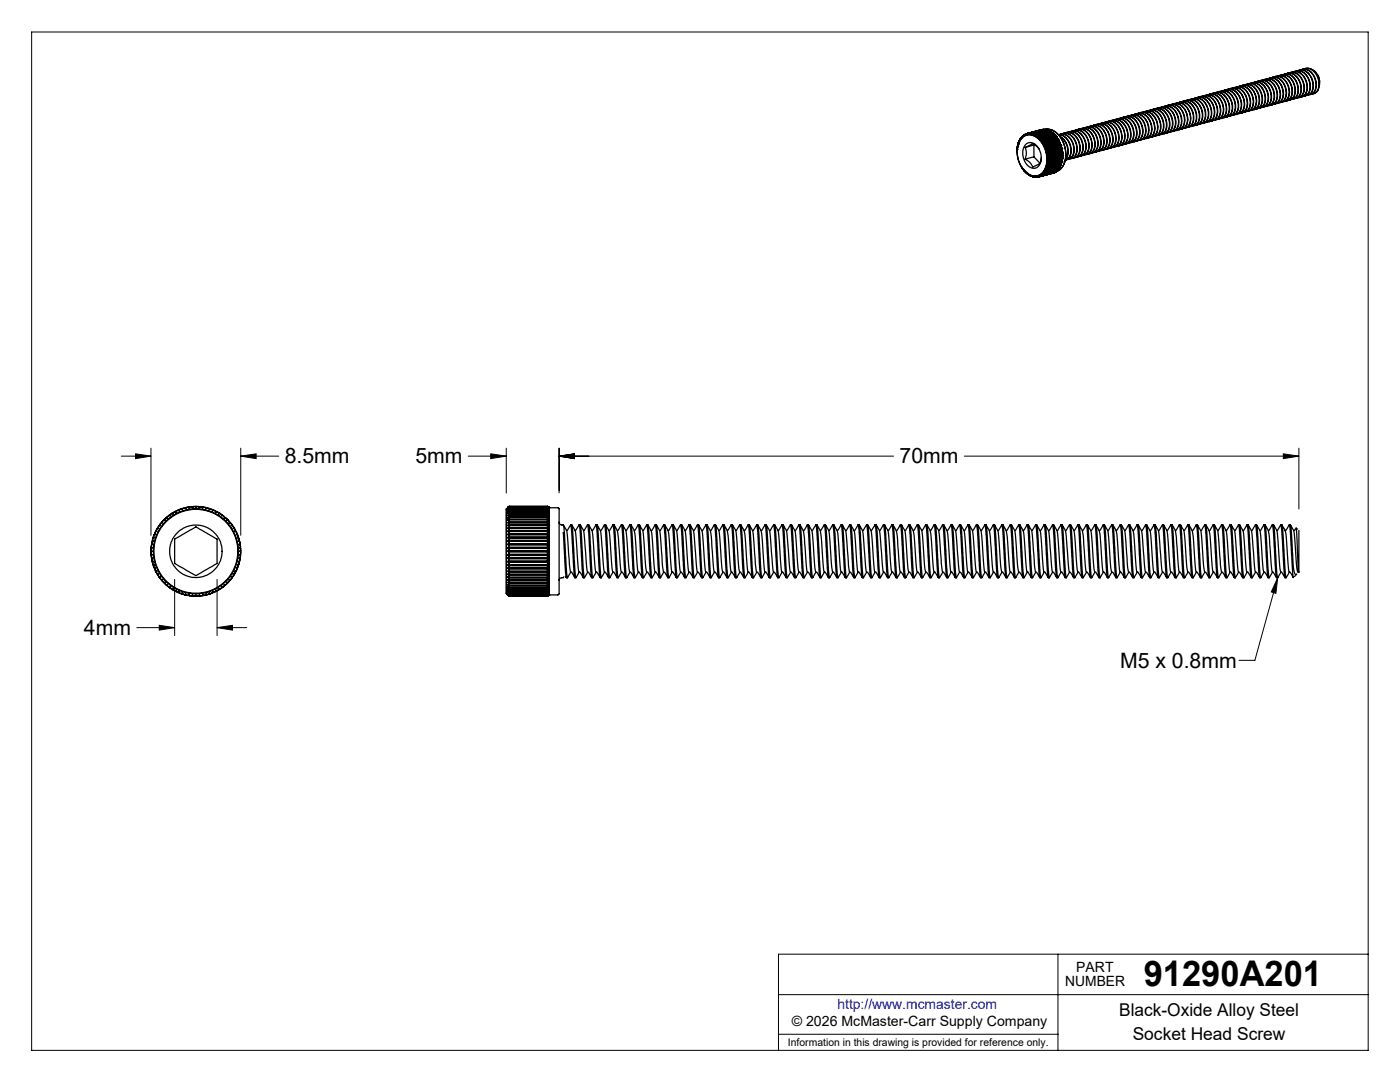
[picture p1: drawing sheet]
<svg xmlns="http://www.w3.org/2000/svg" width="279mm" height="216mm" viewBox="0 0 279 216" stroke-linecap="round" stroke-linejoin="round" font-family="sans-serif">
<defs><g id="words">
<text font-size="7.1" x="228.3" y="196.8">91290A201</text>
<g font-size="4.2">
<text x="56.8" y="92.4">8.5mm</text>
<text x="82.9" y="92.4">5mm</text>
<text x="179.5" y="92.4">70mm</text>
<text x="16.7" y="126.6">4mm</text>
<text x="223.5" y="133.3">M5 x 0.8mm</text>
</g>
<g font-size="3.5">
<text x="223.4" y="202.8">Black-Oxide Alloy Steel</text>
<text x="226.1" y="207.5">Socket Head Screw</text>
</g>
<g font-size="2.8">
<text x="212.6" y="196.8">NUMBER</text>
<text x="214.8" y="194">PART</text>
<text x="158" y="204.8">© 2026 McMaster-Carr Supply Company</text>
</g>
<text font-size="2.8" fill="#00f" x="167.1" y="201.4">http://www.mcmaster.com</text>
<text font-size="2.1" x="157.3" y="208.6">Information in this drawing is provided for reference only.</text>
</g></defs>
<g fill="none" stroke="#000" stroke-width=".2">
<path d="M6.3 6.4h266.7v203.2h-266.7zM24.2 91h5.9M27.1 90.6l3 .4-3 .5zM30.1 89.4v17.4M48 91l3.1-.4v.9zM48 89.4v17.4M48 91h7.6M93.5 91h7.5M97.9 90.6l3.1 .4-3.1 .5zM101 89.4v9M111.6 91l3.1-.4v.9zM111.6 91h66.7"/>
<path d="M111.6 89.4v9M192.4 91h66.8M256.1 90.6l3.1 .4-3.1 .5zM259.2 89.4v12.2M34.9 115.6v11.2M43.3 115.6v11.2M255 115.3l-.4 3.1-.9-.3zM255 115.3l-4.6 16.5h-3.1M27.3 125.2h7.6M31.8 124.8l3.1 .4-3.1 .5zM43.3 125.2l3.1-.4v.9zM43.3 125.2h5.9"/>
<path d="M155.4 198.5h117.6M211.1 190.4v19.2M273 190.4h-117.6v19.2M155.4 206.4h55.7"/>
</g>
<g fill="none" stroke="#000" stroke-width=".25">
<path d="M237.2 19.9a2.33 2.33 0 0 1 2.7 2 2.15 2.15 0 0 1-1 3M237.6 19.9a2.2 2.2 0 0 1 2.7 1.8 2.19 2.19 0 0 1-1 3.1h-.1M237.8 19.8a2.48 2.48 0 0 1 2.8 2.3 2.11 2.11 0 0 1-1.1 2.7M238.2 19.7a2.32 2.32 0 0 1 2.8 2 2.11 2.11 0 0 1-1.1 2.9h-.1M238.4 19.6a2.53 2.53 0 0 1 2.8 2.3 2.06 2.06 0 0 1-1.1 2.7M238.8 19.5a2.13 2.13 0 0 1 2.7 1.7 2.54 2.54 0 0 1-.6 3.2l-.5 .1M239 19.4a2.53 2.53 0 0 1 2.8 2.4 2.11 2.11 0 0 1-1.1 2.6M239.4 19.4a2.28 2.28 0 0 1 2.8 1.9 2.27 2.27 0 0 1-.9 3h-.3M239.6 19.3a2.4 2.4 0 0 1 2.7 2.1 2.05 2.05 0 0 1-1 2.9M240 19.2a2.43 2.43 0 0 1 2.9 2.2 2.02 2.02 0 0 1-1.3 2.8M240.2 19.1a2.53 2.53 0 0 1 2.8 2.4 2.07 2.07 0 0 1-1.1 2.6M240.6 19a2.28 2.28 0 0 1 2.8 2 2.24 2.24 0 0 1-1 3h-.2"/>
<path d="M240.8 18.9a2.48 2.48 0 0 1 2.7 2.4 1.95 1.95 0 0 1-1 2.7M241.2 18.9a2.19 2.19 0 0 1 2.7 1.6 2.41 2.41 0 0 1-.8 3.3h-.3M241.4 18.8a2.48 2.48 0 0 1 2.7 2.4 2 2 0 0 1-1 2.6M241.8 18.7a2.21 2.21 0 0 1 2.7 1.8 2.3 2.3 0 0 1-.8 3.1l-.3 .1M242 18.6a2.48 2.48 0 0 1 2.7 2.4 2.13 2.13 0 0 1-1 2.6M242.4 18.6a2.3 2.3 0 0 1 2.8 2 2.19 2.19 0 0 1-1 2.9h-.2M242.6 18.5a2.41 2.41 0 0 1 2.7 2.1 2.18 2.18 0 0 1-1 2.9M243 18.4a2.04 2.04 0 0 1 2.6 1.5 2.57 2.57 0 0 1-.7 3.4l-.3 .1M243.3 18.3a2.47 2.47 0 0 1 2.6 2.4 2.13 2.13 0 0 1-1 2.6M243.3 18.3h-.1M243.5 18.2a2.32 2.32 0 0 1 2.9 2 2.16 2.16 0 0 1-1.1 3h-.1M243.8 18.2a2.34 2.34 0 0 1 2.6 1.9 2.21 2.21 0 0 1-.9 3.1"/>
<path d="M244.1 18.1a2.26 2.26 0 0 1 2.8 1.8 2.25 2.25 0 0 1-.9 3.1h-.2M244.4 18a2.48 2.48 0 0 1 2.7 2.4 2.08 2.08 0 0 1-1 2.6M244.7 17.9a2.32 2.32 0 0 1 2.9 2 2.11 2.11 0 0 1-1.1 3h-.1M245 17.8a2.7 2.7 0 0 1 2.8 2.8 2.01 2.01 0 0 1-1.1 2.3M245.3 17.8a2.26 2.26 0 0 1 2.8 1.8 2.25 2.25 0 0 1-.9 3.1h-.2M245.6 17.7a2.53 2.53 0 0 1 2.7 2.3 2.06 2.06 0 0 1-1 2.7M245.9 17.6a2.27 2.27 0 0 1 2.8 2 2.14 2.14 0 0 1-.9 2.9l-.2 .1M246.2 17.5a2.66 2.66 0 0 1 2.8 2.7 1.85 1.85 0 0 1-1.2 2.3M246.5 17.5a2.13 2.13 0 0 1 2.7 1.6 2.54 2.54 0 0 1-.6 3.2l-.4 .1M246.8 17.4a2.53 2.53 0 0 1 2.7 2.3 2.03 2.03 0 0 1-1.1 2.7M247.1 17.3a2.27 2.27 0 0 1 2.8 2 2.22 2.22 0 0 1-.9 2.9h-.2M247.4 17.2a2.66 2.66 0 0 1 2.8 2.7 1.84 1.84 0 0 1-1.2 2.3"/>
<path d="M247.7 17.1a2.13 2.13 0 0 1 2.7 1.7 2.48 2.48 0 0 1-.6 3.2l-.4 .1M248 17a2.48 2.48 0 0 1 2.7 2.4 2 2 0 0 1-1.1 2.6M248.3 17a2.21 2.21 0 0 1 2.8 1.8 2.3 2.3 0 0 1-.8 3.1h-.4M248.6 16.9a2.48 2.48 0 0 1 2.7 2.3 2.13 2.13 0 0 1-1 2.7h-.1M248.9 16.8a2.09 2.09 0 0 1 2.7 1.7 2.36 2.36 0 0 1-.7 3.2l-.4 .1M249.2 16.7a2.48 2.48 0 0 1 2.7 2.4 2 2 0 0 1-1.1 2.6M249.5 16.7a2.25 2.25 0 0 1 2.8 1.8 2.3 2.3 0 0 1-.9 3.1h-.3M249.8 16.5a2.48 2.48 0 0 1 2.7 2.4 2.06 2.06 0 0 1-1.1 2.7M250.1 16.5a2.39 2.39 0 0 1 2.9 2.2 2.02 2.02 0 0 1-1.2 2.7h-.1M250.4 16.4a2.48 2.48 0 0 1 2.7 2.4 2.11 2.11 0 0 1-1.1 2.6M250.7 16.3a2.32 2.32 0 0 1 2.8 2 2.21 2.21 0 0 1-.9 3h-.3M251 16.2a2.48 2.48 0 0 1 2.7 2.4 2.06 2.06 0 0 1-1.1 2.6"/>
<path d="M251.3 16.2a2.25 2.25 0 0 1 2.8 1.8 2.37 2.37 0 0 1-.8 3.1h-.4M251.6 16.1a2.34 2.34 0 0 1 2.6 2 2.29 2.29 0 0 1-1 3M251.9 16a2.26 2.26 0 0 1 2.8 1.8 2.31 2.31 0 0 1-.9 3.2h-.3M252.1 15.9a2.6 2.6 0 0 1 2.8 2.8 1.87 1.87 0 0 1-1.1 2.2M252.5 15.8a2.27 2.27 0 0 1 2.8 2.1 2.05 2.05 0 0 1-1.2 2.9M252.7 15.8a2.41 2.41 0 0 1 2.7 2.1 2.11 2.11 0 0 1-1 2.9M253.1 15.7a2.28 2.28 0 0 1 2.8 2 2.27 2.27 0 0 1-.8 2.9h-.4M253.4 15.6a2.44 2.44 0 0 1 2.6 2.2 2.05 2.05 0 0 1-1 2.8M253.4 15.6h-.1M253.7 15.5a2.27 2.27 0 0 1 2.8 2 2.22 2.22 0 0 1-.9 3h-.3M253.9 15.4a2.66 2.66 0 0 1 2.8 2.8 1.86 1.86 0 0 1-1.1 2.3M254.3 15.4a2.28 2.28 0 0 1 2.8 2 2.18 2.18 0 0 1-.9 2.9h-.3"/>
<path d="M254.5 15.3a2.48 2.48 0 0 1 2.7 2.3 1.97 1.97 0 0 1-.9 2.6M254.9 15.2a2.2 2.2 0 0 1 2.7 1.8 2.23 2.23 0 0 1-.8 3.1l-.3 .1M255.1 15.1a2.66 2.66 0 0 1 2.8 2.8 1.86 1.86 0 0 1-1.1 2.2M255.5 15.1a2.09 2.09 0 0 1 2.7 1.6 2.36 2.36 0 0 1-.7 3.2l-.4 .1M255.7 15a2.48 2.48 0 0 1 2.7 2.3 2 2 0 0 1-1 2.7M256.1 14.9a2.3 2.3 0 0 1 2.8 2 2.11 2.11 0 0 1-1.1 2.9l-.1 .1M256.3 14.8a2.48 2.48 0 0 1 2.7 2.3 2.06 2.06 0 0 1-1 2.7M256.6 14.7a2.2 2.2 0 0 1 2.8 1.8 2.25 2.25 0 0 1-.9 3.1l-.2 .1M256.9 14.6a2.48 2.48 0 0 1 2.7 2.4 2.06 2.06 0 0 1-1 2.6M257.2 14.6a2.32 2.32 0 0 1 2.9 2 2.11 2.11 0 0 1-1.1 2.9h-.1M257.5 14.5a2.72 2.72 0 0 1 2.8 2.9 1.85 1.85 0 0 1-1.1 2.1M257.8 14.4a2.2 2.2 0 0 1 2.8 1.8 2.19 2.19 0 0 1-1 3.2h-.1"/>
<path d="M258.1 14.3a2.34 2.34 0 0 1 2.6 2 2.32 2.32 0 0 1-.7 3h-.2M258.4 14.3a2.26 2.26 0 0 1 2.8 1.8 2.31 2.31 0 0 1-.9 3.1h-.2M258.7 14.1a2.6 2.6 0 0 1 2.8 2.8 1.87 1.87 0 0 1-1.1 2.3M259 14.1a2.43 2.43 0 0 1 2.9 2.2 2.02 2.02 0 0 1-1.2 2.7M259.3 14a2.53 2.53 0 0 1 2.7 2.4 2.11 2.11 0 0 1-1 2.6M259.6 13.9a2.28 2.28 0 0 1 2.9 2 2.27 2.27 0 0 1-.9 2.9l-.3 .1M259.9 13.8a2.4 2.4 0 0 1 2.7 2.2 2.05 2.05 0 0 1-1.1 2.8M260.2 13.8a2.43 2.43 0 0 1 2.9 2.1 2.02 2.02 0 0 1-1.2 2.8M260.5 13.7a2.41 2.41 0 0 1 2.7 2.1 2.17 2.17 0 0 1-.8 2.8l-.3 .1M261.7 13.8a2.82 2.82 0 0 1 1.6 3.3M263 14.9l.3 .8v.8M203 29.8v.3"/>
<path d="M203 29.8h.1M203 29.5v.3M203 29.4v.1M203 29.5h.1M203.1 29.2l-.1 .2M203.1 29.2h.1M203.1 29.1h.1M203.1 29.1v.1M203.1 28.9v.2M203.1 28.9h.1M203.1 28.8h.1M203.1 28.8v.1"/>
<path d="M203.2 28.6l-.1 .2M203.2 28.6h.1M203.2 28.5h.1M203.2 28.5v.1M203.3 28.3l-.1 .2M203.3 28.3h.1M203.3 28.2h.1M203.3 28.2v.1M203.4 28l-.1 .2M203.4 28v.1M203.4 28.1h.1M203.4 28h.1"/>
<path d="M203.6 27.8l-.1 .2M203.6 27.8l-.2 .2M203.6 27.8h.1M203.6 27.7v.1M203.7 27.6l-.1 .1M203.7 27.6h.1M203.8 27.5l-.1 .1M203.8 33.2l.1 .2M203.9 27.3l-.1 .2M203.9 27.4l-.1 .1M203.9 33.4l.1 .3M203.9 33.4h.1"/>
<path d="M203.9 27.4h.1M203.9 27.5l.5-.4 .8-.3 1.2 .3 1.1 .7 1 1.6 .5 1.8-.1 1.7-.4 1.1-1 1-1.3 .2-.8-.3-.9-.7-.8-1.2-.6-1.4-.1-1.9 .3-1.3zM203.9 27.3v.1M203.9 27.3h.1M204 27.5l1.1-.6 1.1 .2 1.3 .9 1.1 1.7 .3 1.7-.1 1.4-.5 1.3-.9 .8-1 .2-1-.3-1.2-1-.6-1-.5-1.3-.1-1.4 .3-1.6zM204 27.2l-.1 .1M204 33.7h.1M204 27.2h.1M204.1 27.2l-.2 .1M204.1 33.7l.2 .2M204.1 27.2h.1M204.1 27.1l-.1 .1"/>
<path d="M204.3 27l-.2 .1M204.3 27.1h.1M204.3 33.9v.1M204.3 33.9h.1M204.3 27h.1M204.3 34l.2 .1M204.3 34h.1M204.3 27v.1M204.4 27h.1M204.5 26.8l-.2 .2M204.5 26.9l-.2 .1M204.5 26.9l-.1 .1"/>
<path d="M204.5 34.1v.1M204.5 26.8v.1M204.5 34.1h.1M204.5 26.8h.1M204.5 34.2l.2 .2M204.5 34.2h.1M204.6 28.9l.1-.1a1.66 1.66 0 0 1 2.6 .9l.4 .9 .1 1.1-.2 .9-.5 .7a1.79 1.79 0 0 1-2.6-1.2l-.3-.9-.1-1 .1-.6zM204.6 31.8l.3 .2a2.36 2.36 0 0 1 1.2 1.3l1.5-.7M204.6 29.4l.8-.4a.85 .85 0 0 1 1.4 .1l.6 .6M204.6 29.4a3.3 3.3 0 0 1 0 2.4M204.6 34.4h.1M204.6 26.8h.1"/>
<path d="M204.7 26.7l-.2 .1M204.7 26.8h-.2M204.7 26.8h-.1M204.7 34.4h.1M204.7 26.7v.1M204.7 26.7h.1M204.7 34.4l.2 .2M204.9 26.7h-.2M204.9 26.7h.1M204.9 34.6h.1M205 34.6l.1 .2M205 34.6h.1"/>
<path d="M205 26.7h-.1M205 26.6v.1M205 26.6l-.1 .1M205.1 26.7h.1M205.1 34.7l.1 .1M205.1 34.7h.1M205.1 34.7v.1M205.1 26.6l-.1 .1M205.1 26.6h.1M205.1 26.6h-.1M205.1 34.8h.1M205.1 26.6v.1"/>
<path d="M205.2 34.8l.2 .1M205.2 26.6l-.1 .1M205.2 26.6h.1M205.4 26.6h-.2M205.4 26.7h.1M205.4 34.9h.1M205.4 26.6v.1M205.4 26.6h.1M205.4 34.9v.1M205.4 35l.2 .1M205.4 26.6h.2M205.4 35h.1"/>
<path d="M205.5 26.6h.1M205.5 26.6h-.1M205.6 26.7h.1M205.6 35h.1M205.6 35.1h.1M205.6 35l.1 .1M205.6 26.6v.1M205.6 35v.1M205.6 26.6h.1M205.7 35.1l.1 .1M205.7 26.6h.1M205.7 35.1h.1"/>
<path d="M205.7 26.6h.2M205.7 26.6l-.1 .1M205.8 26.7h.1M205.8 35.1h.1M205.8 35.1v.1M205.8 35.2h.1M205.8 26.6v.1M205.8 35.1l.1 .1M205.9 26.6h-.1M205.9 35.2h.1M205.9 26.7h-.1M205.9 35.2l.2 .1"/>
<path d="M205.9 26.6l.2 .1M205.9 35.2h.2M206.1 26.7h.1M206.1 35.2l.2 .1M206.1 35.2h.1M206.1 35.2v.1M206.1 35.3h.3M206.1 26.6v.1M206.1 26.6l-.3 .1M206.2 26.7h.1M206.2 26.7h-.1M206.2 26.7h.2"/>
<path d="M206.3 35.3h.1M206.3 26.8h.1M206.3 26.7v.1M206.3 28.9l-1.7 .5M206.3 31.3l1.2 1.3M206.3 28.9v2.4M206.3 31.3l-1.7 .5M206.4 26.7h-.1M206.4 35.3h.1M206.4 35.3h.2M206.4 26.8h.2M206.4 26.7l-.1 .1"/>
<path d="M206.4 26.7l.2 .1M206.5 28.9h-.2M206.6 35.3h.1M206.6 26.9h.1M206.6 26.8v.1M206.6 26.8h.1M206.7 35.3h.2M206.7 26.9l.1 .1M206.7 35.3h.1M206.7 26.8l-.1 .1M206.7 26.8l.2 .2M206.8 27.1h.1"/>
<path d="M206.8 35.3h.1M206.8 27v.1M206.9 27h-.1M206.9 35.3h.1M206.9 27l-.1 .1M206.9 35.3h.2M206.9 27l.2 .1M206.9 27h.1M207 35.3h.1M207 35.3h.2M207.1 27.1l-.1 .1h.2M207.1 35.3h-.2"/>
<path d="M207.1 35.3h.1M207.1 27.1h.1M207.2 27.2l.1 .1M207.2 35.3h.1M207.2 35.3h-.1M207.2 27.1v.1M207.2 27.1l.2 .2M207.3 35.2h.1M207.3 35.2v.1M207.3 35.3h-.1M207.3 35.3h.1M207.3 27.3v.1"/>
<path d="M207.4 27.3l-.1 .1M207.4 27.3l.1 .2M207.4 27.3h.1M207.4 27.3h-.1M207.4 35.2v.1M207.4 35.3h-.2M207.4 27.3l.2 .1M207.5 35.1h.1M207.5 35.1v.1M207.5 35.1l.1 .1M207.5 35.2h-.1M207.5 35.2h.1"/>
<path d="M207.5 27.5v.1M207.6 27.6h-.1M207.6 27.6l.2 .1M207.6 35.2l-.2 .1M207.6 27.4l-.1 .1M207.6 27.5v.1M207.6 27.5l.2 .2M207.7 27.8h.1M207.7 35h.1M207.7 35l.1 .1M207.8 35.1l-.2 .1M207.8 35.1h.1"/>
<path d="M207.8 27.7l-.1 .1M207.8 27.7h.1M207.8 27.8l.2 .2M207.8 31.4l-.2 1.2M207.9 27.8h-.1M207.9 27.8l.1 .1M207.9 25.9h-.2M207.9 25.9l-2.9 .7M207.9 25.9h.1M207.9 28h.1M207.9 34.9h.1M207.9 34.9l.1 .1"/>
<path d="M207.9 25.9h.2M207.9 25.9l-2.7 .7M208 35l-.2 .1M208 35h.1M208 28h-.1M208 28l.1 .2M208 28h.1M208 27.9v.1M208 35l-.1 .1M208.1 28l.1 .2M208.1 25.8l-.2 .1M208.1 28.3h.1"/>
<path d="M208.1 34.7h.1M208.1 25.9h.1M208.1 34.7v.1M208.1 25.9l-2.7 .7M208.1 34.8l-.1 .1M208.1 34.8h.1M208.1 28.2v.1M208.2 25.8h.2M208.2 25.8h.1M208.2 25.8l-2.7 .8M208.2 28.3l.2 .2M208.2 28.2h-.1"/>
<path d="M208.2 34.7h.1M208.2 34.8l-.2 .1M208.2 28.3h.1M208.3 28.6h.1M208.3 34.6h.1M208.4 34.6l-.2 .1M208.4 34.6h.1M208.4 28.5l-.1 .1M208.4 25.8l-2.8 .8M208.4 25.8v.1M208.4 28.6l.1 .2M208.4 28.5h.1"/>
<path d="M208.4 28.6h-.1M208.4 25.8l.2 .1M208.5 34.4h.1M208.4 25.9h.2M208.4 25.9l-2.7 .7M208.5 28.5l-.1 .1M208.5 28.5l.1 .3M208.5 28.8v.1M208.5 34.4l-.1 .2M208.6 25.8h.6l.7 .1 1.1 .8 .9 1 .7 1.8 .1 1.6-.4 1.7-.7 1-.8 .4M208.6 28.9l.1 .2M208.6 28.8h-.1"/>
<path d="M208.6 34.4h.1M208.6 34.4l-.1 .2M208.6 25.8l-.1 .1M208.6 25.8l1.1 .1 1.1 .6 1 1.1 .7 1.6 .2 2-.3 1.2-.6 1.2-1 .6M208.6 28.9h-.1M208.6 34.1h.1M208.6 29.1v.1M208.6 29.2h.1M208.6 34.1l.1 .1M208.6 25.9h.1M208.7 25.9h.1M208.7 34.2l-.1 .2"/>
<path d="M208.7 34.2h.1M208.7 29.1h-.1M208.7 25.9l-2.8 .7M208.7 29.2l.1 .2M208.7 29.2h.1M208.7 29.1h.1M208.7 34.1h.1M208.7 29.5h.1M208.7 33.9l.1 .1M208.8 29.2v.2M208.8 34l-.1 .1M208.8 29.4h.1"/>
<path d="M208.8 34h.1M208.8 29.4l-.1 .1M208.8 33.9h-.1M208.8 29.5l.1 .2M208.8 29.8h.1M208.8 29.5h.1M208.8 33.9h.1M208.8 34v.1M208.8 33.7h.1M208.8 25.9l-2.7 .7M208.8 25.9h.1M208.9 29.5l.1 .2"/>
<path d="M208.9 25.9h.1M208.9 29.8h.1M208.9 25.9l.2 .1M208.9 33.7l-.1 .2M208.9 33.7h.1M208.9 29.7l-.1 .1M208.9 25.9l-2.7 .8M209 29.8v.3M209 30.1v.1M209 33.4h.1M209 33.6l-.2 .1M209 29.8h.1"/>
<path d="M209 33.6h.1M209 30.2h.1M209 29.7h-.1M209 33.7l-.1 .2M209 30.4l.1 .1M209 33.4v.2M209 29.8l.1 .2M209 30.1h.1M209 33.1h.1M209.1 30.2v.2M209.1 30.2h.1M209.1 30.5h.1"/>
<path d="M209.1 30.8h.1M209.1 30l-.1 .1M209.1 33.4l-.1 .2M209.1 26h.1M209.1 32.8h.1M209.1 26l-2.7 .7M209.1 33.3l-.1 .1M209.1 30.5l.1 .2M209.2 31.1h.1M209.2 32.5h.1M209.1 33.1h-.1M209.1 33.1v.3"/>
<path d="M209.1 30.2l.1 .2M209.1 33.1h.1M209.1 33.1l.1 .1M209.1 33.3v.1M209.1 30.4h-.1M209.2 26l.2 .1M209.2 31.5h.1M209.2 30.4h-.1M209.2 33.2l-.1 .1M209.2 26l.1 .1M209.2 31.2h.1M209.2 26l-2.8 .7"/>
<path d="M209.2 30.8v.3M209.2 31.8h.1M209.2 32.7l-.1 .1M209.2 32.8l-.1 .3M209.2 30.5v.2M209.2 30.7h.1M209.2 30.8h.1M209.2 32.7h.1M209.2 32.8h.1M209.2 30.7l-.1 .1M209.2 31.8l.1 .1M209.2 32.2h.1"/>
<path d="M209.2 31.2l.1 .2M209.2 32.5v.2M209.2 32.4h.1M209.2 32.8v.3M209.2 32.4v.1M209.3 31.5v.3M209.3 31.9v.2M209.3 32.1l-.1 .1M209.3 32.2l-.1 .2M209.3 30.8v.3M209.3 31.5h.1M209.3 31.9h.1"/>
<path d="M209.3 32.1h.1M209.3 32.2h.1M209.3 31.4l-.1 .1M209.3 31.2v.2M209.3 32.5v.2M209.3 31.4h.1M209.3 32.2v.2M209.3 26.1h.1M209.3 26.1l-2.7 .7M209.4 26.1l.2 .1M209.4 26.1l-2.7 .7M209.6 26.2l-2.7 .8"/>
<path d="M209.6 26.2h.1M209.7 26.2l.1 .2M209.7 26.2l-2.8 .8M209.8 26.4h.1M209.8 26.4l-2.7 .7M209.9 26.4h.1M209.9 26.4l.2 .2M209.9 26.4l.1 .1M209.9 26.4l-2.7 .7M210 26.5l.1 .1M210 34.6h.1M210 26.5l-2.6 .8"/>
<path d="M210 34.6l-2.6 .7M210.1 26.6h.1M210.1 34.5h.2zM210.1 26.6l.2 .1M210.1 26.6l-2.7 .7M210.1 34.5l-2.7 .8M210.3 26.7l.9 1.2 .7 1.6 .2 1.9-.3 1.3M210.3 26.7l-2.7 .7M210.3 26.7h.1M210.3 26.7l.1 .1M210.4 26.8l.1 .2M210.4 26.8h.1"/>
<path d="M210.4 34.5h.1M210.4 34.5l-3.1 .8M210.4 26.8l-2.8 .7M210.4 26.8l-2.9 .8M210.5 34.4l-.1 .1M210.5 27l-2.7 .7M210.5 27h.1M210.5 34.4l-2.7 .7M210.5 34.4h.1M210.6 27l.1 .2M210.6 27h.1M210.6 34.3h.1"/>
<path d="M210.6 27l-2.7 .8M210.6 27l-2.9 .8M210.6 34.3l-2.7 .8M210.7 34.3h-.1M210.7 27.2l-2.7 .7M210.7 27.2h.1M210.7 34.2h.1M210.7 34.2v.1M210.7 27.2l.1 .1M210.8 27.3l.1 .1M210.8 27.3h.1M210.8 27.3l.1 .2"/>
<path d="M210.8 27.3l-2.7 .7M210.8 27.3l-2.9 .7M210.8 34.2l-2.8 .8M210.8 34.2l-.1 .1M210.9 27.4v.1M210.9 34.1l-.1 .1M210.9 27.4l-2.7 .8M210.9 34.1l-2.7 .7M210.9 27.5h.1M210.9 34v.1M210.9 34.1h.1M211 27.6l.1 .1"/>
<path d="M211 27.5v.1M211 27.6h.1M211 34h.1M211 27.6l-2.8 .7M211 27.5l-2.9 .8M211 34l-2.8 .7M211 27.6l.1 .2M211.1 27.7v.1M211.1 33.9l-.1 .1M211.1 27.7l-2.7 .8M211.1 33.9l-2.7 .7M211.1 27.8h.1"/>
<path d="M211.1 27.8l.1 .2M211.1 27.8l-2.6 .7M211.1 27.8l-2.8 .8M211.2 27.8h.1M211.2 27.8l.1 .2M211.2 27.8l-2.9 .8M211.2 27.9l.7 1.6 .2 1.5M211.2 28h.1M211.2 33.7l-.1 .2-2.6 .7M211.2 28l-2.6 .8M211.2 33.7l-2.6 .7M211.3 33.7l-.2 .2"/>
<path d="M211.3 33.7h-.1M211.3 28v.1M211.3 28.1l.1 .2M211.3 28.1h.1M211.3 26.9a2.32 2.32 0 0 1 2.9 2 2.21 2.21 0 0 1-1 2.9h-.2M211.3 33.7h.1M211.3 28.1l-2.8 .8M211.3 33.7l-2.7 .7M211.3 28.1l.2 .2M211.4 33.5l-.1 .2M211.4 28.3l-2.7 .8M211.4 28.3h.1"/>
<path d="M211.4 33.5l-2.7 .7M211.5 28.4l.1 .2M211.5 28.4h.1M211.5 33.4l-.1 .1M211.5 28.4l-2.7 .8M211.5 28.4l-2.9 .7M211.5 28.3v.1M211.5 33.4l-2.7 .7M211.5 27.2a3.2 3.2 0 0 1 1.2 4.6h-.1M211.5 28.4l-2.9 .8M211.6 33.2l-.1 .2M211.6 33.3l-.1 .1"/>
<path d="M211.6 27.3a3.3 3.3 0 0 1 1.1 4.4M211.6 28.6l-2.8 .8M211.6 28.6h.1M211.6 33.3l-2.8 .7M211.6 28.8h.1M211.6 28.8l.1 .2M211.6 28.7h.1M211.6 33.2v.1M211.6 26.8a2.57 2.57 0 0 1 2.7 2.6 1.96 1.96 0 0 1-1 2.4M211.6 28.8l-2.7 .7M211.6 28.7l-2.9 .8M211.6 28.6v.1"/>
<path d="M211.6 33.2l-2.7 .7M211.6 28.7v.1M211.7 29h.1M211.7 33l-.1 .2M211.7 29l-2.7 .7M211.7 33l-2.7 .7M211.7 29.1l.1 .2M211.7 32.9v.1M211.7 29.1l-2.7 .7M211.7 32.9l-2.7 .7M211.7 32.9h.1M211.7 29.1h.1"/>
<path d="M211.7 29v.1M211.7 29.1l-2.8 .7M211.7 29l-2.9 .8M211.8 29.3h.1M211.8 32.7l-.1 .2M211.8 29.3l-2.7 .7M211.8 32.7l-2.7 .7M211.8 29.4l.1 .3M211.8 29.4h.1M211.8 29.4l-2.7 .8M211.8 29.4l-2.8 .7M211.8 29.3v.1"/>
<path d="M211.8 32.6v.1M211.8 32.6l-2.7 .7M211.8 32.7h.1M211.8 29.4l-2.8 .8M211.9 29.7h.1M211.9 32.4l-.1 .2M211.9 29.7l-2.7 .7M211.9 32.4l-2.7 .8M211.9 29.7v.1M211.9 29.8v.2M211.9 32.4h.1M211.9 32.3h.1"/>
<path d="M211.9 29.7l.1 .3M211.9 26.7a2.25 2.25 0 0 1 2.8 1.8 2.37 2.37 0 0 1-.8 3.1l-.3 .1M211.9 29.7l-2.9 .7M211.9 29.8l-2.7 .7M211.9 29.7l-2.8 .8M211.9 32.3v.1M211.9 32.3l-2.7 .8M211.9 32.3l-2.9 .8M211.9 30.1l.1 .2M211.9 32.1v.2M211.9 30l-2.7 .7M211.9 30h.1"/>
<path d="M211.9 30.1l-2.6 .7M211.9 32l-2.6 .7M211.9 32.1l-2.7 .7M212 32.1l-.1 .2M212 30.3h.1M212 30v.1M212 31.8l-.1 .2M212 32.1h-.1M212 32h.1M212 30.1v.2M212 32h-.1M212 30l-2.9 .8"/>
<path d="M212 32v.1M212 30.1h-.1M212 30.1l-2.9 .7M212 30.3l-2.7 .8M212 31.8l-2.7 .7M212 32l-2.9 .8M212 31.8v.2M212 30.4h.1M212 30.3v.1M212 30.7h.1M212 30.4v.3M212 30.8l.1 .2"/>
<path d="M212 31.5v.2M212 31.7h.1M212 30.4l.1 .3M212 31.4h.1M212 31.7v.1M212 30.3l-2.8 .8M212 30.4l-2.7 .8M212 30.4l-2.8 .8M212 30.7l-2.7 .7M212 30.8l-2.7 .7M212 31.4l-2.7 .7M212 31.5l-2.7 .7"/>
<path d="M212 31.7l-2.7 .7M212 31.8h.1M212 31.7l-2.8 .8M212.1 31h.1M212.1 30.7h.1M212.1 30.8h-.1M212.1 31.1v.1M212.1 31v.1M212.1 31.2l-.1 .2M212.1 31.4l-.1 .1M212.1 31.4h.1M212.1 31.4l-.1 .3"/>
<path d="M212.1 31.1v.3M212.1 30.8v.2M212.1 30.7l-2.9 .8M212.1 30.7v.1M212.1 31l-2.9 .8M212.1 31.2l-2.8 .7M212.1 31.4l-2.9 .8M212.2 26.6a2.35 2.35 0 0 1 2.6 2 2.29 2.29 0 0 1-.9 3M212.5 26.6a2.26 2.26 0 0 1 2.8 1.8 2.31 2.31 0 0 1-.9 3.1h-.2M212.6 32a2.22 2.22 0 0 0 .9-3.1 2.64 2.64 0 0 0-2.3-2 2.96 2.96 0 0 1 2.6 3.5l-.5 1.1-.6 .5M212.8 26.5a2.6 2.6 0 0 1 2.7 2.7 1.87 1.87 0 0 1-1 2.3M213.1 26.4a2.27 2.27 0 0 1 2.8 2 2.1 2.1 0 0 1-1.1 3"/>
<path d="M213.4 26.3a2.41 2.41 0 0 1 2.6 2.2 2.11 2.11 0 0 1-1 2.8M213.7 26.2a2.28 2.28 0 0 1 2.8 2 2.27 2.27 0 0 1-.8 3h-.3M214 26.1a2.44 2.44 0 0 1 2.6 2.2 2.05 2.05 0 0 1-1 2.9M214 26.1h.1M214.3 26.1a2.27 2.27 0 0 1 2.8 2 2.22 2.22 0 0 1-.9 2.9h-.2M214.6 26a2.41 2.41 0 0 1 2.6 2.2 2.11 2.11 0 0 1-1 2.8M214.9 25.9a2.28 2.28 0 0 1 2.8 2 2.18 2.18 0 0 1-.9 2.9l-.2 .1M215.2 25.8a2.48 2.48 0 0 1 2.7 2.4 1.97 1.97 0 0 1-1 2.6M215.5 25.8a2.3 2.3 0 0 1 2.8 2 2.22 2.22 0 0 1-.9 2.9h-.3M215.8 25.6a2.66 2.66 0 0 1 2.7 2.8 1.86 1.86 0 0 1-1.1 2.3M216.1 25.6a2.09 2.09 0 0 1 2.7 1.6 2.36 2.36 0 0 1-.7 3.3l-.4 .1M216.4 25.5a2.48 2.48 0 0 1 2.7 2.4 2 2 0 0 1-1.1 2.6"/>
<path d="M216.7 25.4a2.3 2.3 0 0 1 2.8 2 2.11 2.11 0 0 1-1.1 3h-.1M216.8 30.8h.1M217 25.3a2.33 2.33 0 0 1 2.6 2 2.15 2.15 0 0 1-1 3M217.3 25.3a2.2 2.2 0 0 1 2.8 1.8 2.25 2.25 0 0 1-1 3.1h-.2M217.6 25.2a2.48 2.48 0 0 1 2.7 2.4 2.06 2.06 0 0 1-1.1 2.6M217.9 25.1a2.32 2.32 0 0 1 2.8 2 2.11 2.11 0 0 1-1.1 3h-.1M218.2 25a2.72 2.72 0 0 1 2.7 3 1.85 1.85 0 0 1-1.1 2M218.5 25a2.2 2.2 0 0 1 2.8 1.8 2.19 2.19 0 0 1-1.1 3.1h-.1M218.8 24.9a2.34 2.34 0 0 1 2.6 1.9 2.32 2.32 0 0 1-.8 3l-.2 .1M219.1 24.8a2.26 2.26 0 0 1 2.8 1.8 2.3 2.3 0 0 1-1 3.1h-.2M219.3 24.7a2.6 2.6 0 0 1 2.8 2.7 1.87 1.87 0 0 1-1.1 2.3M219.7 24.6a2.43 2.43 0 0 1 2.9 2.2 2.02 2.02 0 0 1-1.3 2.8"/>
<path d="M219.9 24.6a2.53 2.53 0 0 1 2.8 2.3 2.08 2.08 0 0 1-1.1 2.7M220.3 24.5a2.28 2.28 0 0 1 2.8 2 2.27 2.27 0 0 1-.9 2.9h-.3M220.5 24.4a2.4 2.4 0 0 1 2.7 2.2 2.05 2.05 0 0 1-1 2.8M220.9 24.3a2.43 2.43 0 0 1 2.9 2.2 2.02 2.02 0 0 1-1.3 2.8M221.1 24.2a2.48 2.48 0 0 1 2.7 2.4 2 2 0 0 1-1 2.6M221.5 24.2a2.2 2.2 0 0 1 2.7 1.6 2.47 2.47 0 0 1-.8 3.3h-.3M221.7 24.1a2.48 2.48 0 0 1 2.7 2.3 2.04 2.04 0 0 1-1 2.7M222.1 24a2.24 2.24 0 0 1 2.7 1.8 2.23 2.23 0 0 1-.9 3.1l-.2 .1M222.3 23.9a2.53 2.53 0 0 1 2.8 2.6 1.95 1.95 0 0 1-1.1 2.4M222.7 23.8a2.25 2.25 0 0 1 2.7 1.8 2.3 2.3 0 0 1-.9 3.2h-.2M222.9 23.7a2.48 2.48 0 0 1 2.7 2.4 2.13 2.13 0 0 1-1 2.7M223.3 23.7a2.3 2.3 0 0 1 2.8 2 2.16 2.16 0 0 1-1.1 2.9h-.1"/>
<path d="M223.5 23.6a2.34 2.34 0 0 1 2.6 2 2.21 2.21 0 0 1-.9 3M223.8 23.5a2.26 2.26 0 0 1 2.8 1.8 2.25 2.25 0 0 1-.9 3.1l-.2 .1M224.1 23.4a2.48 2.48 0 0 1 2.7 2.4 2.08 2.08 0 0 1-1 2.6M224.4 23.4a2.32 2.32 0 0 1 2.9 2 2.16 2.16 0 0 1-1.1 2.9h-.1M224.7 23.2a2.72 2.72 0 0 1 2.8 3 1.86 1.86 0 0 1-1.1 2.1M225 23.2a2.26 2.26 0 0 1 2.8 1.8 2.25 2.25 0 0 1-.9 3.1l-.2 .1M225.3 23.1a2.53 2.53 0 0 1 2.7 2.4 2.06 2.06 0 0 1-1 2.6M225.6 23a2.25 2.25 0 0 1 2.8 1.9 2.28 2.28 0 0 1-.9 3.1h-.2M225.9 22.9a2.66 2.66 0 0 1 2.8 2.8 1.95 1.95 0 0 1-1.1 2.3M226.2 22.9a2.28 2.28 0 0 1 2.9 2 2.2 2.2 0 0 1-.9 2.9h-.3M226.5 22.8a2.53 2.53 0 0 1 2.7 2.4 2.03 2.03 0 0 1-1.1 2.6M226.8 22.7a2.27 2.27 0 0 1 2.9 2 2.14 2.14 0 0 1-1 3h-.2"/>
<path d="M227.1 22.6a2.66 2.66 0 0 1 2.8 2.8 1.84 1.84 0 0 1-1.2 2.2M227.4 22.6a2.13 2.13 0 0 1 2.8 1.6 2.54 2.54 0 0 1-.6 3.2l-.5 .1M227.7 22.5a2.48 2.48 0 0 1 2.7 2.3 2 2 0 0 1-1.1 2.7M228 22.4a2.2 2.2 0 0 1 2.8 1.6 2.44 2.44 0 0 1-.8 3.3h-.3M228.3 22.3a2.48 2.48 0 0 1 2.7 2.4 2.04 2.04 0 0 1-1 2.6h-.1M228.6 22.3a2.04 2.04 0 0 1 2.6 1.4 2.38 2.38 0 0 1-.7 3.5h-.2M228.9 22.2a2.48 2.48 0 0 1 2.7 2.3 2 2 0 0 1-1.1 2.7M229.2 22.1a2.25 2.25 0 0 1 2.8 1.8 2.4 2.4 0 0 1-.8 3.1h-.3M229.5 22a2.48 2.48 0 0 1 2.7 2.3 2.13 2.13 0 0 1-1 2.7h-.1M229.8 21.9a2.38 2.38 0 0 1 2.9 2.2 2.02 2.02 0 0 1-1.1 2.8h-.1M230.1 21.8a2.48 2.48 0 0 1 2.7 2.4 2.11 2.11 0 0 1-1.1 2.6M230.4 21.8a2.32 2.32 0 0 1 2.9 1.9 2.21 2.21 0 0 1-1 3h-.2"/>
<path d="M230.7 21.7a2.48 2.48 0 0 1 2.7 2.3 2.06 2.06 0 0 1-1.1 2.7M231 21.6a2.39 2.39 0 0 1 2.9 2.2 2.02 2.02 0 0 1-1.2 2.8M231.3 21.5a2.48 2.48 0 0 1 2.7 2.4 2.11 2.11 0 0 1-1.1 2.6M231.6 21.4a2.32 2.32 0 0 1 2.9 2 2.21 2.21 0 0 1-1 3h-.2M231.9 21.3a2.53 2.53 0 0 1 2.7 2.4 2.06 2.06 0 0 1-1.1 2.7M232.2 21.3a2.25 2.25 0 0 1 2.8 1.8 2.33 2.33 0 0 1-.8 3.1h-.3M232.4 21.2a2.53 2.53 0 0 1 2.8 2.4 2.11 2.11 0 0 1-1.1 2.6M232.8 21.1a2.28 2.28 0 0 1 2.8 2 2.27 2.27 0 0 1-.8 2.9l-.3 .1M233 21a2.4 2.4 0 0 1 2.7 2.2 2.05 2.05 0 0 1-1 2.8M233.4 21a2.27 2.27 0 0 1 2.8 2 2.1 2.1 0 0 1-1.1 2.9M233.6 20.9a2.41 2.41 0 0 1 2.7 2.1 2.11 2.11 0 0 1-1 2.9M234 20.8a2.28 2.28 0 0 1 2.8 2 2.18 2.18 0 0 1-.9 2.9l-.2 .1"/>
<path d="M234.2 20.7a2.48 2.48 0 0 1 2.8 2.4 2 2 0 0 1-1.1 2.6M234.6 20.6a2.2 2.2 0 0 1 2.7 1.7 2.44 2.44 0 0 1-.7 3.2l-.3 .1M234.8 20.5a2.66 2.66 0 0 1 2.8 2.8 1.86 1.86 0 0 1-1.1 2.3M235.2 20.5a2.21 2.21 0 0 1 2.7 1.8 2.38 2.38 0 0 1-.6 3l-.5 .1M235.4 20.4a2.48 2.48 0 0 1 2.8 2.4 2 2 0 0 1-1.1 2.6M235.8 20.3a2.3 2.3 0 0 1 2.8 2 2.19 2.19 0 0 1-1 3h-.2M236 20.2a2.66 2.66 0 0 1 2.8 2.8 1.92 1.92 0 0 1-1.1 2.3M236.4 20.2a2.09 2.09 0 0 1 2.7 1.6 2.45 2.45 0 0 1-.7 3.2l-.4 .1M236.6 20.1a2.48 2.48 0 0 1 2.8 2.3 2.06 2.06 0 0 1-1.1 2.7M237 20a2.32 2.32 0 0 1 2.8 2 2.11 2.11 0 0 1-1.1 2.9h-.1M242 24.1h-.1M256.2 20.3h.1"/>
<path d="M30.2 110.1v.5M30.2 109.9l.1 .1-.1 .1M30.2 110.8l.1 .5M30.2 110.6l.1 .1-.1 .1M30.2 109.4v.5M30.2 109.2l.1 .1-.1 .1M30.3 111.3l.1 .1-.1 .1M30.3 108.7l-.1 .5M30.3 111.5l.1 .5M30.3 108.5l.1 .2h-.1M30.4 112h.2l-.2 .2M30.4 108l-.1 .5"/>
<path d="M30.4 112.2l.2 .5M30.4 107.8l.2 .2h-.2M30.6 112.7h.2l-.1 .2M30.6 107.4l-.2 .4M30.7 112.9l.1 .4M30.7 107.2l.1 .1-.2 .1M30.8 106.7l-.1 .5M30.8 106.7h.1M30.8 113.3h.1M30.8 113.3l.2 .1-.1 .1M30.9 113.5l.2 .5M30.9 106.5l.1 .1-.2 .1"/>
<path d="M31.1 106l-.2 .5M31.1 114h.2l-.1 .1M31.2 105.9l.1 .1h-.2M31.2 114.1l.2 .5M31.4 105.4l-.2 .5M31.4 114.6h.2l-.1 .2M31.5 105.3l.1 .1h-.2M31.5 114.8l.3 .4M31.8 104.8l-.3 .5M31.8 115.2l.2-.1-.1 .2M31.9 104.7l.1 .2-.2-.1M31.9 115.3l.3 .4"/>
<path d="M32.2 104.3l-.3 .4M32.2 104.3h.1M32.2 115.7h.2v.2M32.4 104.1v.2h-.2M32.4 115.9l.3 .3M32.7 103.8l-.3 .3M32.7 103.8h.1M32.7 116.2h.2l-.1 .2M32.8 103.6l.1 .2h-.2M32.8 116.4l.4 .3M32.8 116.4h.1M33.2 103.3l-.4 .3"/>
<path d="M33.2 116.7h.2v.1M33.4 103.2v.2l-.2-.1M33.4 116.8l.4 .4M33.4 103.1v.1M33.8 102.8l-.4 .4M33.8 117.2l.1-.1v.2M33.8 102.8l-.4 .3M33.9 102.7v.2l-.1-.1M33.9 117.3l.5 .2M34.4 102.4l-.5 .3M34.4 117.5h.1v.2M34.5 102.3v.3l-.1-.2"/>
<path d="M34.5 117.7l.5 .2M34.5 102.3h.1M34.9 107.6l4.2-2.5 4.2 2.5v4.2a.58 .58 0 0 1-.5 .9l-3.1 1.8a.62 .62 0 0 1-1.1 .1l-3.7-2.2zM35 102.1l-.5 .2M35 117.9l.1-.1v.2M35.1 102v.2l-.1-.1M35.1 118l.5 .2M35.6 101.8l-.5 .2M35.6 118.2l.2-.1v.2M35.8 101.7l-.1 .2-.1-.1M35.8 118.3l.4 .2M36.2 101.6l-.4 .1"/>
<path d="M36.2 118.5l.2-.2v.2M36.4 101.5v.2l-.2-.1M36.4 118.5l.5 .1M36.4 101.5h.1M36.9 101.4l-.5 .1M36.9 118.6l.2-.1v.2M37.1 101.3l-.1 .2-.1-.1M37.1 118.7l.5 .1M37.6 101.2l-.5 .1M37.6 118.8l.1-.1 .1 .1M37.8 101.2l-.1 .2-.1-.2M37.8 118.8l.5 .1"/>
<path d="M38.3 101.1l-.5 .1M38.3 118.9l.1-.2 .1 .2M38.5 101.1l-.1 .2-.1-.2M38.5 101.1h.5M38.5 118.9h.5M38.5 118.9l.5 .1M38.5 101.1h.1M39 101.1l.1 .1 .1-.1M39 118.9l.1-.1 .1 .1M39 118.9v.1M39.2 101.1h.5M39.2 118.9v.1"/>
<path d="M39.7 101.1l.1 .2 .1-.2M39.7 118.9l.1-.2 .1 .2M39.7 118.9h-.5M39.7 118.9l-.5 .1M39.7 101.1h-.5M39.7 101.1h.1M39.9 101.1l.5 .1M40.4 101.2v.2l.2-.2M40.4 118.8l-.5 .1M40.6 101.2l.5 .1M40.6 118.8l-.2-.1v.1M41.1 101.3v.2l.2-.1"/>
<path d="M41.1 118.7l-.5 .1M41.3 101.4l.4 .1M41.3 118.6l-.2-.1v.2M41.7 101.5l.1 .2 .1-.1M41.7 118.5l-.4 .1M41.7 101.5h.1M41.9 101.6l.5 .1M41.9 118.5l-.1-.2-.1 .2M42.4 101.7v.2l.2-.1M42.4 118.3l-.5 .2M42.6 101.8l.4 .2M42.6 118.2l-.2-.1v.3l-.5 .1"/>
<path d="M43 102l.1 .2 .1-.1M43 118l-.4 .2M43.2 102.1l.5 .2M43.2 117.9l-.1-.1-.1 .3-.4 .1M43.7 102.3v.3l.1-.2M43.7 117.7l-.5 .2M43.7 102.3h.1M43.8 102.4l.4 .3M43.8 117.5h-.1v.2M44.2 102.7v.2l.2-.1M44.2 117.3l-.4 .2M44.4 102.8l.4 .4"/>
<path d="M44.4 117.2l-.2-.1v.2M44.4 102.8l.4 .3M44.8 103.2v.2l.1-.1M44.8 116.8l-.4 .4M44.8 103.1v.1M44.9 103.3l.4 .3M44.9 116.7h-.1v.1M45.3 103.6v.2h.2M45.3 116.4l-.4 .3M45.3 116.4h.1M45.5 103.8l.3 .3M45.5 116.2h-.2v.2"/>
<path d="M45.8 104.1v.2h.1M45.8 115.9l-.3 .3M45.8 104.1h.1M45.9 104.3l.3 .4M45.9 115.7h-.1v.2M45.9 104.3h.1M46 104.3l.2 .4M46.2 104.7v.1h.2M46.2 115.3l-.3 .4M46.4 104.8l.2 .5M46.4 115.2l-.2-.1v.2M46.6 105.3v.1h.1"/>
<path d="M46.6 114.8l-.2 .4M46.7 105.4l.3 .5M46.7 114.6h-.1v.2M47 105.9l-.1 .1h.2M47 114.1l-.3 .5M47.1 106l.2 .5M47.1 114h-.2l.1 .1M47.3 106.5l-.1 .1 .2 .1M47.3 113.5l-.2 .5M47.4 106.7l.1 .5M47.4 113.3l-.2 .1 .1 .1M47.4 113.3h.1"/>
<path d="M47.4 106.7h.1M47.5 107.2l-.1 .1 .2 .1M47.5 112.9l-.1 .4M47.6 107.4l.1 .4M47.6 112.7h-.2l.1 .2M47.7 107.8l-.1 .2h.2M47.7 112.2l-.1 .5M47.8 108l.1 .5M47.8 112h-.2l.1 .2M47.9 108.5l-.2 .2h.2M47.9 111.5l-.1 .5M47.9 108.7l.1 .5"/>
<path d="M47.9 111.3l-.2 .1 .2 .1M48 109.2l-.2 .1 .2 .1M48 109.4v.5M48 110.6l-.2 .1 .2 .1M48 110.8l-.1 .5M48 109.9l-.2 .1 .2 .1M48 110.1v.5M101.1 101.5v17M101.1 118.5l.4 .4M101.4 101.2h.1M101.4 101.3h.1M101.4 101.5h.1"/>
<path d="M101.4 101.9h.1M101.4 102.2h.1M101.4 117.5h.1M101.4 117.8h.1M101.4 118.8h.1M101.4 112.7h8.1M101.4 112.1v-.1h8.1v.1M101.4 106.6h8.1M101.4 101.2l-.3 .3M101.4 103.3h.1M101.4 103.8h.1M101.4 104.3h.1"/>
<path d="M101.4 104.8h.1M101.4 105.4h.1M101.4 106h.1M101.4 107.2v.1M101.4 107.9v.1M101.4 108.6v.1M101.4 109.3v.1M101.4 110h.1M101.4 110.7h.1M101.4 111.3v.1M101.4 113.3v.1M101.4 116.2h.1"/>
<path d="M101.4 116.7h.1M101.4 117.2h.1M101.4 118.1l.1 .1M101.4 118.5v.1M101.4 118.7h.1M101.4 118.6h.1M101.4 104.8h8.1M101.4 104.3h8.1M101.4 114.6h8.1M101.4 110l.1 .1M101.4 110h8.1M101.4 109.4h.1"/>
<path d="M101.4 109.4h8.1M101.4 110.7h8.1M101.4 110.7l.1 .1M101.4 109.3h8.1M101.4 107.3l.1 .1M101.4 108h.1M101.4 108.7h.1M101.4 111.4l.1 .1M101.4 112.1l.1 .1M101.4 112.7l.1 .2M101.4 113.4l.1 .1M101.4 114l.1 .1"/>
<path d="M101.4 114.6l.1 .2M101.4 115.2l.1 .1M101.4 115.7l.1 .2M101.4 116.2l.1 .2M101.4 116.7l.1 .1M101.4 117.2l.1 .1M101.4 117.5l.1 .2M101.4 117.8l.1 .1M101.4 117.9l.1 .1M101.4 118.1l.1 .2M101.4 118.5l.1 .1M101.4 118.6l.1 .1"/>
<path d="M101.4 118.7l.1 .1M101.4 118.8l.1 .1M101.4 108.7h8.1M101.4 111.3h8.1M101.4 111.4h8.1M101.4 108.6h8.1M101.4 108h8.1M101.4 107.9h8.1M101.4 112.1h8.1M101.4 107.3h8.1M101.4 107.2h8.1M101.4 113.3h8.1"/>
<path d="M101.4 113.4h8.1M101.4 114h8.1M101.4 106h8.1M101.4 105.4h8.1M101.4 115.2h8.1M101.4 115.7h8.1M101.4 102.9h.1M101.4 102.5h.1M101.4 117.9h.1M101.4 118.1h.1M101.4 101.6h.1M101.4 118.4v-.1l.1 .2"/>
<path d="M101.5 110.1h.1M101.5 110.1v.5M101.5 110.6h.1M101.5 109.4v.5M101.5 109.4h.1M101.5 110.8h.1M101.5 110.8v.5M101.5 111.3h.1M101.5 108.7v.5M101.5 108.7h.1M101.5 101.1h.1M101.5 101.1v.1"/>
<path d="M101.5 101.2v.1M101.5 101.4v.1M101.5 101.6h-.1M101.5 101.6v.1M101.5 101.8v.2M101.5 102.1v.2M101.5 102.4l-.1 .1M101.5 102.4v.3M101.5 102.8l-.1 .1M101.5 102.8v.4M101.5 103.3v.3M101.5 103.8v.3"/>
<path d="M101.5 104.3v.4M101.5 104.8v.5M101.5 105.4v.5M101.5 106v.5M101.5 107.4v.4M101.5 108v.5M101.5 111.5v.5h.1M101.5 112.2v.5h.1v-.5M101.5 112.9v.4M101.5 113.5v.5M101.5 114h-.1M101.5 114.1v.5"/>
<path d="M101.5 114.6h-.1M101.5 114.8v.4M101.5 115.2h-.1M101.5 115.3v.4M101.5 115.7h-.1M101.5 115.9v.3M101.5 116.4v.3M101.5 116.8v.4M101.5 117.3v.2M101.5 117.7v.2M101.5 118v.2M101.5 118.3l.1 .2"/>
<path d="M101.5 118.5v.1M101.5 118.7v.1M101.5 118.8v.1M101.5 111.5h.1M101.5 108h.1M101.5 112.2h.1M101.5 107.4h.1M101.5 112.9h.1M101.5 113.3h.1M101.5 113.5l.1 .1M101.5 106h.1M101.5 114.1l.1 .1"/>
<path d="M101.5 114.8h.1M101.5 104.8h.1v.4M101.5 115.3l.1 .1M101.5 104.3h.1v.3M101.5 115.9h.1M101.5 116.2l.1 .1M101.5 103.8h.1M101.5 116.4h.1M101.5 116.7h.1M101.5 116.8l.1 .1M101.5 117.2h.1M101.5 102.8h.1"/>
<path d="M101.5 117.3h.1M101.5 117.5l.1 .1M101.5 117.7h.1M101.5 117.9h.1M101.5 118h.1M101.5 118.2l.1 .1M101.5 118.3h.1M101.5 118.5l.1 .1M101.5 118.6l.1 .1M101.5 118.7h.1M101.5 118.8l.1 .1M101.5 118.9h.1"/>
<path d="M101.5 118.9l.1 .1M101.5 101.1l-.1 .1M101.5 109.9l-.1 .1M101.5 110.6l-.1 .1M101.5 109.2l-.1 .1M101.5 101.2l-.1 .1M101.5 101.3l-.1 .2M101.5 101.5l-.1 .1M101.5 101.7l-.1 .2M101.5 101.8l-.1 .1M101.5 102l-.1 .2M101.5 102.1l-.1 .1"/>
<path d="M101.5 102.3l-.1 .2M101.5 102.7l-.1 .2M101.5 103.2l-.1 .1M101.5 103.6l-.1 .2M101.5 104.1l-.1 .2M101.5 104.7l-.1 .1M101.5 105.3l-.1 .1M101.5 105.9l-.1 .1M101.5 106.5l-.1 .1M101.5 107.2h-.1M101.5 107.8l-.1 .1M101.5 108.5l-.1 .1"/>
<path d="M101.5 111.3h-.1M101.5 113.3h-.1M101.6 110.1v.5M101.6 109.9h-.1M101.6 109.4v.5M101.6 110.8v.5M101.6 109.2h-.1M101.6 108.7v.5M101.6 107.1v-.4h-.1v.5M101.6 111.5v.5M101.6 108.5h-.1M101.6 108v.5"/>
<path d="M101.6 107.8h-.1M101.6 107.4v.4M101.6 112.9v.4M101.6 107.1l-.1 .1M101.6 106.5h-.1M101.6 113.6v.4h-.1M101.6 106v.5M101.6 114.2v.4h-.1M101.6 105.8l-.1 .1M101.6 105.4h-.1M101.6 105.4v.4M101.6 114.8v.4h-.1"/>
<path d="M101.6 105.2l-.1 .1M101.6 115.4v.3h-.1M101.6 104.6l-.1 .1M101.6 104.1h-.1M101.6 115.9v.4M101.6 103.8v.3M101.6 103.6h-.1M101.6 116.4v.3M101.6 103.3h-.1M101.6 103.3v.3M101.6 116.9v.3M101.6 103.1l-.1 .1"/>
<path d="M101.6 102.8v.3M101.6 102.7h-.1M101.6 117.3v.3M101.6 102.4h-.1M101.6 102.4v.3M101.6 102.3h-.1M101.6 117.7v.2M101.6 102.1h-.1M101.6 102.1v.2M101.6 102h-.1M101.6 118v.3M101.6 101.8h-.1"/>
<path d="M101.6 101.8v.2M101.6 101.7h-.1M101.6 118.3v.2M101.6 101.5l-.1 .1M101.6 101.5v.2M101.6 101.5h-.1M101.6 118.6v.1M101.6 101.3l-.1 .1M101.6 101.3v.2M101.6 101.2l-.1 .1M101.6 118.7v.2M101.6 101.2h-.1"/>
<path d="M101.6 101.2h.1M101.6 101.1l-.1 .1M101.6 118.9h.1M101.6 101.1h-.1M101.6 101.1h.1M101.6 119h.1M101.6 101l-.1 .1M101.6 101v.1M101.6 106h7.7M101.6 105.4h7.7M101.6 111.3h7.7M101.6 102.8h7.7"/>
<path d="M101.6 101.3h7.7M101.6 118.7h7.7M101.6 110.1h7.7M101.6 109.9h7.7M101.6 109.4h7.7M101.6 110.6h7.7M101.6 110.8h7.7M101.6 109.2h7.7M101.6 108.7h7.7M101.6 111.5h7.7M101.6 108.5h7.7M101.6 108h7.7"/>
<path d="M101.6 112h7.7M101.6 107.8h7.7M101.6 112.2h7.7M101.6 107.4h7.7M101.6 112.9h7.7M101.6 107.1h7.7M101.6 113.3h7.7M101.6 106.5h7.7M101.6 113.6h7.7M101.6 114.2h7.7M101.6 105.8h7.7M101.6 114.8h7.7"/>
<path d="M101.6 105.2h7.7M101.6 115.4h7.7M101.6 104.6h7.7M101.6 104.1h7.7M101.6 115.9h7.7M101.6 103.8h7.7M101.6 116.3h7.7M101.6 103.6h7.7M101.6 116.4h7.7M101.6 103.3h7.7M101.6 116.7h7.7M101.6 116.9h7.7"/>
<path d="M101.6 103.1h7.7M101.6 117.2h7.7M101.6 102.7h7.7M101.6 117.3h7.7M101.6 102.4h7.7M101.6 117.6h7.7M101.6 102.3h7.7M101.6 117.7h7.7M101.6 102.1h7.7M101.6 117.9h7.7M101.6 102h7.7M101.6 118h7.7"/>
<path d="M101.6 101.8h7.7M101.6 118.3h7.7M101.6 101.7h7.7M101.6 101.5h7.7M101.6 118.5h7.7M101.6 118.6h7.7M101.6 101.2h7.7M101.6 118.9h7.7M101.6 101.1h7.7M101.6 101h7.7M109.3 109.9h.1M109.3 109.4v.5"/>
<path d="M109.3 110.1v.5M109.3 110.6h.1M109.3 109.2h.1M109.3 108.7v.5M109.3 110.8v.5M109.3 111.3h.1M109.3 107.1v-.4h.1v.5M109.3 101.1l.1 .1M109.3 108.5h.1M109.3 108v.5M109.3 108h.1M109.3 111.5v.5"/>
<path d="M109.3 107.4v.4M109.3 107.4h.1M109.3 107.8h.1M109.3 107.1l.1 .1M109.3 112.9v.4M109.3 113.3h.1M109.3 106.5h.1M109.3 106v.5M109.3 106h.1M109.3 113.6v.4h.1M109.3 105.8l.1 .1M109.3 105.4v.4"/>
<path d="M109.3 105.4h.1M109.3 114.2v.4h.1M109.3 105.2l.1 .1M109.3 114.8v.4h.1M109.3 104.6l.1 .1M109.3 115.4v.3h.1M109.3 103.8v.3M109.3 103.8h.1M109.3 104.1h.1M109.3 115.9v.4M109.3 103.3v.3M109.3 103.3h.1"/>
<path d="M109.3 103.6h.1M109.3 116.4v.3M109.3 116.7h.1M109.3 102.8v.3M109.3 102.8h.1M109.3 103.1l.1 .1M109.3 116.9v.3M109.3 102.7h.1M109.3 102.4v.3M109.3 102.4h.1M109.3 117.3v.3M109.3 102.1v.2"/>
<path d="M109.3 102.1h.1M109.3 102.3h.1M109.3 117.7v.2M109.3 102h.1M109.3 101.8v.2M109.3 101.8h.1M109.3 118v.3M109.3 101.7h.1M109.3 101.5v.2M109.3 101.5l.1 .1M109.3 118.3v.2M109.3 101.5h.1"/>
<path d="M109.3 101.3v.2M109.3 101.3l.1 .1M109.3 118.6v.1M109.3 101.2l.1 .1M109.3 101.2h.1M109.3 118.7v.2M109.3 101.1h.1M109.3 118.9h.1M109.3 101v.1M109.3 101l.1 .1M109.3 119h.1M109.3 103.8h.2"/>
<path d="M109.3 116.2h.2M109.4 110.1h-.1M109.4 109.4h-.1M109.4 109.4v.5M109.4 110.1v.5M109.4 110.8h-.1M109.4 108.7h-.1M109.4 108.7v.5M109.4 110.8v.5M109.4 118.8v.1M109.4 118.7v.1M109.4 118.5v.1"/>
<path d="M109.4 118.3v.2M109.4 118v.2M109.4 117.7v.2M109.4 117.3v.2M109.4 117.2h.1M109.4 116.8v.4M109.4 116.4v.3M109.4 116.2h.1M109.4 115.9v.3M109.4 115.7h.1M109.4 115.3v.4M109.4 115.2h.1"/>
<path d="M109.4 114.8v.4M109.4 114.6h.1M109.4 114.1v.5M109.4 114h.1M109.4 113.5v.5M109.4 112.9v.4M109.4 112.2v.5h-.1v-.5M109.4 111.5v.5h-.1M109.4 108v.5M109.4 107.4v.4M109.4 106v.5M109.4 105.4v.5"/>
<path d="M109.4 104.8v.5M109.4 104.3v.4M109.4 104.3h.1M109.4 103.8v.3M109.4 103.8h.1M109.4 103.3v.3M109.4 103.3h.1M109.4 102.8v.4M109.4 102.8l.1 .1M109.4 102.4v.3M109.4 102.4l.1 .1M109.4 102.1v.2"/>
<path d="M109.4 101.8v.2M109.4 101.6v.1M109.4 101.6h.1M109.4 101.4v.1M109.4 101.2v.1M109.4 101.1h.1M109.4 111.5h-.1M109.4 112.2h-.1M109.4 112.9h-.1M109.4 113.5l-.1 .1M109.4 114.1l-.1 .1M109.4 114.8h-.1"/>
<path d="M109.4 104.8h-.1v.4M109.4 115.3l-.1 .1M109.4 104.3h-.1v.3M109.4 115.9h-.1M109.4 116.2l-.1 .1M109.4 116.4h-.1M109.4 116.8l-.1 .1M109.4 117.2h-.1M109.4 117.3h-.1M109.4 117.5l-.1 .1M109.4 117.7h-.1M109.4 117.9h-.1"/>
<path d="M109.4 118h-.1M109.4 118.2l-.1 .1M109.4 118.3h-.1M109.4 118.5h-.1M109.4 118.5l-.1 .1M109.4 118.6l-.1 .1M109.4 118.7h-.1M109.4 118.8l-.1 .1M109.4 118.9h-.1M109.4 118.9l-.1 .1M109.4 109.9l.1 .1M109.4 110.6l.1 .1"/>
<path d="M109.4 109.2l.1 .1M109.4 118.9h.1M109.4 113.3h.1M109.4 111.3h.1M109.4 108.5l.1 .1M109.4 107.8l.1 .1M109.4 107.2h.1M109.4 106.5l.1 .1M109.4 105.9l.1 .1M109.4 105.3l.1 .1M109.4 104.8l.1 .1M109.4 104.7l.1 .1"/>
<path d="M109.4 104.1l.1 .2M109.4 103.6l.1 .2M109.4 103.2l.1 .1M109.4 102.7l.1 .2M109.4 102.3l.1 .2M109.4 102.1l.1 .1M109.4 102l.1 .2M109.4 101.8l.1 .1M109.4 101.7l.1 .2M109.4 101.5l.1 .1M109.4 101.4l.1 .1M109.4 101.2l.1 .1"/>
<path d="M109.4 101.1l.1 .1M109.4 116.7h.1M109.4 102.9h.1M109.4 102.5h.1M109.4 117.5h.1M109.4 102.2h.1M109.4 117.9h.1M109.5 101.5h.1M109.5 118.6h.1M109.5 101.9h.1M109.5 118.1h.1M109.5 101.6h.1"/>
<path d="M109.5 118.4h.1M109.5 118.8h.1M109.5 118.7h.1M109.5 118.4l-.1 .1M109.5 118.1l-.1 .1M109.5 117.9h.1M109.5 116.7h-.1M109.5 113.3v.1M109.5 111.3v.1M109.5 110.7h.1M109.5 110h.1M109.5 109.3v.1"/>
<path d="M109.5 108.6v.1M109.5 107.9v.1M109.5 107.2v.1M109.5 106h-.1M109.5 105.4h-.1M109.5 104.9h.1M109.5 104.8v.1M109.5 102.2h.1M109.5 101.3h.1M109.5 101.2h.1M109.5 110l-.1 .1M109.5 109.4h-.1"/>
<path d="M109.5 110.7l-.1 .1M109.5 118.8l-.1 .1M109.5 118.7l-.1 .1M109.5 118.6l-.1 .1M109.5 118.5l-.1 .1M109.5 118.1l-.1 .2M109.5 117.9l-.1 .1M109.5 117.8l-.1 .1M109.5 117.5l-.1 .2M109.5 117.5h-.1M109.5 117.2l-.1 .1M109.5 116.7l-.1 .1"/>
<path d="M109.5 116.2l-.1 .2M109.5 115.7l-.1 .2M109.5 115.2l-.1 .1M109.5 114.6l-.1 .2M109.5 114l-.1 .1M109.5 113.4l-.1 .1M109.5 112.7l-.1 .2M109.5 112.1l-.1 .1M109.5 111.4l-.1 .1M109.5 108.7h-.1M109.5 108h-.1M109.5 107.3l-.1 .1"/>
<path d="M109.5 101.2l.1 .1M109.5 117.5h.1M109.5 101.2v17.5M109.5 118.7v.1M109.6 118.7h-.1M109.6 101.3h1.8l.2 .2v17l-.2 .2h-1.8M109.6 101.3v17.4M111.6 104.2l.2 .4 .6 .1M112.4 104.7l.2 1.6 .4 7.4 .2 1.6 .7-1.1M112.4 106.3l.5 8.4a.41 .41 0 0 0 .3 .6M112.4 104.7l.7 1.1M112.5 115.1l-.1 .2-.6 .1-.2 .4"/>
<path d="M112.9 115l.1 .3M113 105.8l.3 1.6 .3 5.2 .3 1.5M113.9 104.7l-.7 1.1M113.9 104.7l.2 1.3 .5 8.7a.41 .41 0 0 0 .3 .6M113.9 104.7h.2M114.1 114.2l.6 1.1M114.1 104.7l.2 .9 .4 8.1 .2 1.6 .7-1.1M114.1 104.7l.7 1.1M114.8 105.9l.7 8.3M115.6 104.7l-.7 1.1M115.6 104.7l.2 1.8 .5 8.2a.44 .44 0 0 0 .3 .6M115.6 104.7h.2"/>
<path d="M115.7 114.2l.7 1.1M115.8 104.7l.2 1.3 .4 7.9 .2 1.4 .7-1.1M115.8 104.7l.7 1.1M116.5 105.9l.7 8.2M117.2 104.7l-.6 1.1M117.2 104.7l.3 1.8 .5 8.2a.41 .41 0 0 0 .3 .6M117.3 104.7h.2M117.4 114.2l.7 1.1M117.5 104.7l.2 1.8 .4 7.4 .2 1.4 .7-1.1M117.5 104.7l.6 1.1M118.1 105.9l.8 8.2M118.9 104.7l-.6 1.1"/>
<path d="M118.9 104.7l.3 1.6 .5 8.4a.41 .41 0 0 0 .3 .6M119 104.7h.2M119.1 114.2l.7 1.1M119.2 104.7l.6 1.1M119.2 104.7l.8 10.6 .6-1.1M119.8 105.9l.8 8.2M120 105.8l.6-1.1 .3 1.6 .5 8.4a.41 .41 0 0 0 .3 .6M120.6 104.7h.3M120.8 114.2l.7 1.1M120.9 104.7l.6 1.1M120.9 104.7l.8 10.6 .6-1.1M121.5 105.9l.8 8.2"/>
<path d="M122.3 104.7l-.6 1.1M122.3 104.7l.2 1.1 .5 8.9a.41 .41 0 0 0 .4 .6M122.3 104.7h.2M122.5 114.2l.7 1.1M122.5 104.7l.3 1.6 .4 7.4 .2 1.6 .6-1.1M122.6 104.7l.6 1.1M123.2 105.9l.8 8.2M124 104.7l-.6 1.1M124 104.7l.2 1.8 .5 8.2a.44 .44 0 0 0 .4 .6M124 104.7h.2M124.2 114.2l.6 1.1M124.2 104.7l.2 .9 .4 8.1 .3 1.6 .6-1.1"/>
<path d="M124.2 104.7l.7 1.1M124.9 105.9l.8 8.3M125.7 104.7l-.7 1.1M125.7 104.7l.2 1.3 .5 8.7a.44 .44 0 0 0 .4 .6M125.7 104.7h.2M125.9 114.2l.6 1.1M125.9 104.7l.2 1.3 .4 7.9 .3 1.4 .6-1.1M125.9 104.7l.7 1.1M126.6 105.9l.8 8.3M127.4 104.7l-.7 1.1M127.4 104.7l.3 2.4 .4 7.6a.41 .41 0 0 0 .3 .6M127.4 104.7a.56 .56 0 0 1 .3 .9l.5 8.3 .2 1.4 .7-1.1"/>
<path d="M127.6 114.2l.6 1.1M127.6 104.7l.7 1.1M128.3 105.9l.7 8.2M128.4 105.8l.7-1.1 .2 1.6 .5 8.4a.41 .41 0 0 0 .3 .6M129.1 104.7h.2M129.3 114.2l.6 1.1M129.3 104.7l.6 1.1M129.3 104.7l.8 10.6 .7-1.1M129.9 105.9l.8 8.2M130.1 105.8l.7-1.1 .2 1.6 .5 8.5 .1 .5h.2M130.8 104.7h.2M131 114.2l.6 1.1"/>
<path d="M131 104.7l.6 1.1M131 104.7l.8 10.6 .7-1.1M131.6 105.9l.6 7.1 .2 1.1M132.4 104.7l-.6 1.1M132.4 104.7l.3 2.1 .5 7.9a.41 .41 0 0 0 .3 .6M132.4 104.7h.2M132.6 114.2l.7 1.1M132.6 104.7l.2 .9 .5 8.1 .2 1.6 .7-1.1M132.7 104.7l.6 1.1M133.3 105.9l.8 8.2M134.1 104.7l-.6 1.1M134.1 104.7l.3 1.8 .4 8.2a.44 .44 0 0 0 .4 .6"/>
<path d="M134.1 104.7h.2M134.3 114.2l.7 1.1M134.3 104.7l.2 .9 .4 7.8 .3 1.9 .7-1.1M134.4 104.7l.6 1.1M135 105.9l.8 8.2M135.8 104.7l-.7 1.1M135.8 104.7l.2 1.3 .5 8.7a.44 .44 0 0 0 .4 .6M135.8 104.7a.4 .4 0 0 1 .4 .6l.5 8.6 .2 1.4 .6-1.1M136 114.2l.6 1.1M136.1 104.7l.6 1.1M136.7 105.9l.8 8.3M136.8 105.8l.7-1.1 .3 2.4 .4 7.6a.41 .41 0 0 0 .4 .6"/>
<path d="M137.5 104.7a.56 .56 0 0 1 .4 .9l.5 8.3 .2 1.4 .6-1.1M137.7 114.2l.6 1.1M137.8 104.7l.6 1.1M138.4 105.9l.8 8.3M138.5 105.8l.7-1.1 .2 1.6 .5 8.4a.41 .41 0 0 0 .4 .6M139.2 104.7h.2M139.4 114.2l.6 1.1M139.4 104.7l.7 1.1M139.4 104.7l.8 10.6 .7-1.1M140.1 105.9l.8 8.2M140.2 105.8l.7-1.1 .2 1.6 .5 8.4a.41 .41 0 0 0 .3 .6M140.9 104.7h.2"/>
<path d="M141.1 114.2l.6 1.1M141.1 104.7l.6 1.1M141.1 104.7l.8 10.6 .7-1.1M141.7 105.9l.9 8.2M142.6 104.7l-.7 1.1M142.6 104.7l.2 1.3 .5 8.7a.41 .41 0 0 0 .3 .6M142.6 104.7h.2M142.8 114.2l.6 1.1M142.8 104.7l.1 .9 .5 8.1 .2 1.6 .7-1.1M142.8 104.7l.6 1.1M143.4 105.9l.8 8.2M144.3 104.7l-.7 1.1"/>
<path d="M144.3 104.7a.4 .4 0 0 1 .3 .6l.5 8.1 .2 1.9 .7-1.1M144.3 104.7l.2 1.8 .5 8.2a.44 .44 0 0 0 .3 .6M144.4 114.2l.7 1.1M144.5 104.7l.6 1.1M145.1 105.9l.8 8.2M145.3 105.8l.6-1.1 .3 1.8 .4 8.2a.44 .44 0 0 0 .4 .6M145.9 104.7a.43 .43 0 0 1 .4 .6l.5 8.6 .2 1.4 .7-1.1M146.1 114.2l.7 1.1M146.2 104.7l.6 1.1M146.8 105.9l.8 8.2M147 105.8l.6-1.1 .3 2.4 .4 7.6a.41 .41 0 0 0 .4 .6M147.6 104.7h.2"/>
<path d="M147.8 114.2l.6 1.1M147.8 104.7l.7 1.1M147.8 104.7l.2 1.1 .5 8.1 .2 1.4 .6-1.1M148.5 105.9l.2 .7 .6 7.6M148.7 105.8l.6-1.1 .2 1.6 .5 8.4a.41 .41 0 0 0 .4 .6M149.3 104.7h.2M149.5 114.2l.6 1.1M149.5 104.7l.7 1.1M149.5 104.7l.9 10.6 .6-1.1M150.2 105.9l.8 8.3M150.4 105.8l.6-1.1 .2 1.6 .5 8.4a.41 .41 0 0 0 .3 .6M151 104.7h.2"/>
<path d="M151.2 114.2l.6 1.1M151.2 104.7l.7 1.1M151.2 104.7l.8 10.6 .7-1.1M151.9 105.9l.8 8.3M152.7 104.7l-.7 1.1M152.7 104.7a.4 .4 0 0 1 .3 .6l.7 10 .7-1.1M152.7 104.7l.2 1.3 .5 8.7a.41 .41 0 0 0 .3 .6M152.9 114.2l.6 1.1M152.9 104.7l.7 1.1M153.6 105.9l.7 8.2M154.4 104.7l-.7 1.1M154.4 104.7a.4 .4 0 0 1 .3 .6l.5 8.6 .2 1.4 .7-1.1"/>
<path d="M154.4 104.7l.2 1.8 .5 8.2a.44 .44 0 0 0 .3 .6M154.6 114.2l.6 1.1M154.6 104.7l.7 1.1M155.3 105.9l.7 8.2M155.4 105.8l.7-1.1 .2 1.8 .5 8.2a.41 .41 0 0 0 .3 .6M156.1 104.7a.56 .56 0 0 1 .3 .9l.5 8.3 .2 1.4 .7-1.1M156.2 114.2l.7 1.1M156.3 104.7l.7 1.1M157 105.9l.7 8.2M157.1 105.8l.7-1.1 .2 1.6 .5 8.4a.41 .41 0 0 0 .3 .6M157.8 104.7h.2M157.9 114.2l.7 1.1"/>
<path d="M158 104.7l.6 1.1M158 104.7l.2 1.1 .4 8.1 .2 1.4 .7-1.1M158.6 105.9l.8 8.2M158.8 105.8l.7-1.1 .2 1.6 .5 8.4a.41 .41 0 0 0 .3 .6M159.5 104.7h.2M159.6 114.2l.7 1.1M159.7 104.7l.6 1.1M159.7 104.7l.8 10.6 .6-1.1M160.3 105.9l.8 8.3M161.1 104.7l-.6 1.1M161.1 104.7a.4 .4 0 0 1 .4 .6l.7 10 .6-1.1M161.1 104.7l.2 1.1 .6 8.9a.41 .41 0 0 0 .3 .6"/>
<path d="M161.3 114.2l.7 1.1M161.4 104.7l.6 1.1M162 105.9l.8 8.3M162.8 104.7l-.6 1.1M162.8 104.7a.4 .4 0 0 1 .4 .6l.7 10 .6-1.1M162.8 104.7l.2 1.3 .5 8.7a.41 .41 0 0 0 .4 .6M163 114.2l.7 1.1M163.1 104.7l.6 1.1M163.7 105.9l.8 8.3M164.5 104.7l-.7 1.1M164.5 104.7a.4 .4 0 0 1 .4 .6l.4 8.6 .3 1.4 .6-1.1M164.5 104.7l.2 1.8 .5 8.2a.44 .44 0 0 0 .4 .6"/>
<path d="M164.7 114.2l.6 1.1M164.7 104.7l.7 1.1M165.4 105.9l.8 8.2M165.5 105.8l.7-1.1 .2 1.8 .5 8.2a.41 .41 0 0 0 .4 .6M166.2 104.7a.56 .56 0 0 1 .3 .9l.5 8.3 .3 1.4 .6-1.1M166.4 114.2l.6 1.1M166.4 104.7l.7 1.1M167.1 105.9l.8 8.2M167.2 105.8l.7-1.1 .2 1.6 .5 8.4a.41 .41 0 0 0 .3 .6M167.9 104.7h.2M168.1 114.2l.6 1.1M168.1 104.7l.6 1.1"/>
<path d="M168.1 104.7l.8 10.6 .7-1.1M168.7 105.9l.8 8.2M168.9 105.8l.7-1.1 .2 1.6 .5 8.4a.41 .41 0 0 0 .3 .6M169.6 104.7h.2M169.8 114.2l.6 1.1M169.8 104.7l.6 1.1M169.8 104.7l.8 10.6 .7-1.1M170.4 105.9l.8 8.2M171.2 104.7l-.6 1.1M171.2 104.7a.4 .4 0 0 1 .4 .6l.7 10 .7-1.1M171.2 104.7l.2 1.1 .6 8.9a.41 .41 0 0 0 .3 .6M171.4 114.2l.7 1.1"/>
<path d="M171.5 104.7a3.7 3.7 0 0 1 .8 2.8l.6 6.7M172.9 104.7l-.6 1.1M172.9 104.7a.4 .4 0 0 1 .4 .6l.7 10 .7-1.1M172.9 104.7l.3 1.8 .4 8.2a.44 .44 0 0 0 .4 .6M173.1 114.2l.7 1.1M173.2 104.7l.6 1.1M173.8 105.9l.8 8.3M174.6 104.7l-.6 1.1M174.6 104.7a.4 .4 0 0 1 .4 .6l.5 8.6 .2 1.4 .7-1.1M174.6 104.7l.3 1.8 .4 8.2a.44 .44 0 0 0 .4 .6M174.8 114.2l.6 1.1M174.9 104.7l.6 1.1"/>
<path d="M175.5 105.9l.8 8.3M175.6 105.8l.7-1.1 .3 1.8 .4 8.2a.41 .41 0 0 0 .4 .6M176.3 104.7a.56 .56 0 0 1 .4 .9l.5 8.3 .2 1.4 .6-1.1M176.5 114.2l.6 1.1M176.6 104.7l.6 1.1M177.2 105.9l.8 8.2M177.3 105.8l.7-1.1 .2 1.6 .5 8.4a.41 .41 0 0 0 .4 .6M178 104.7h.2M178.2 114.2l.6 1.1M178.2 104.7l.7 1.1M178.2 104.7l.8 10.6 .7-1.1M178.9 105.9l.2 1.1 .6 7.1"/>
<path d="M179 105.8l.7-1.1 .2 1.6 .5 8.4a.41 .41 0 0 0 .4 .6M179.7 104.7h.2M179.9 114.2l.6 1.1M179.9 104.7l.7 1.1M179.9 104.7l.8 10.6 .7-1.1M180.6 105.9l.8 8.2M181.4 104.7l-.7 1.1M181.4 104.7a.4 .4 0 0 1 .3 .6l.7 10 .7-1.1M181.4 104.7l.2 2.1 .5 7.9a.41 .41 0 0 0 .3 .6M181.6 114.2l.6 1.1M181.6 104.7l.6 1.1M182.2 105.9l.9 8.2"/>
<path d="M183.1 104.7l-.7 1.1M183.1 104.7a.4 .4 0 0 1 .3 .6l.4 7.6 .3 2.4 .7-1.1M183.1 104.7l.2 1.8 .5 8.2a.44 .44 0 0 0 .3 .6M183.2 114.2l.7 1.1M183.3 104.7a3.7 3.7 0 0 1 .8 2.8l.6 6.7M184.1 105.8l.6-1.1 .3 1.8 .5 8.2a.44 .44 0 0 0 .3 .6M184.7 104.7a.4 .4 0 0 1 .4 .6l.5 8.6 .2 1.4 .7-1.1M184.9 114.2l.7 1.1M185 104.7l.6 1.1M185.6 105.9l.8 8.3M185.8 105.8l.6-1.1 .3 2.4 .4 7.6a.41 .41 0 0 0 .4 .6M186.4 104.7a.56 .56 0 0 1 .4 .9l.5 8.3 .2 1.4 .7-1.1"/>
<path d="M186.6 114.2l.7 1.1M186.7 104.7l.6 1.1M187.3 105.9l.8 8.3M187.5 105.8l.6-1.1 .2 1.6 .5 8.4a.41 .41 0 0 0 .4 .6M188.1 104.7h.2M188.3 114.2l.6 1.1M188.3 104.7l.7 1.1M188.3 104.7l.9 10.6 .6-1.1M189 105.9l.8 8.2M189.2 105.8l.6-1.1 .2 1.6 .5 8.4a.41 .41 0 0 0 .4 .6M189.8 104.7h.2M190 114.2l.6 1.1"/>
<path d="M190 104.7l.7 1.1M190 104.7l.9 10.6 .6-1.1M190.7 105.9l.8 8.2M191.5 104.7l-.6 1.1M191.5 104.7a.4 .4 0 0 1 .3 .6l.7 10 .7-1.1M191.5 104.7l.3 2.1 .4 7.9a.41 .41 0 0 0 .3 .6M191.7 114.2l.6 1.1M191.7 104.7l.7 1.1M192.4 105.9l.7 8.2M193.2 104.7l-.7 1.1M193.2 104.7a.4 .4 0 0 1 .3 .6l.5 8.1 .2 1.9 .7-1.1M193.2 104.7l.2 1.8 .5 8.2a.44 .44 0 0 0 .3 .6"/>
<path d="M193.4 114.2l.6 1.1M193.4 104.7l.7 1.1M194.1 105.9l.7 8.2M194.2 105.8l.7-1.1 .2 1.8 .5 8.2a.44 .44 0 0 0 .3 .6M194.9 104.7a.43 .43 0 0 1 .3 .6l.5 8.6 .2 1.4 .7-1.1M195.1 114.2l.6 1.1M195.1 104.7a3.7 3.7 0 0 1 .9 2.8l.5 6.6M195.9 105.8l.7-1.1 .2 2.4 .5 7.6a.41 .41 0 0 0 .3 .6M196.6 104.7h.2M196.7 114.2l.7 1.1M196.8 104.7l.6 1.1M196.8 104.7l.2 1.1 .4 8.1 .2 1.4 .7-1.1"/>
<path d="M197.4 105.9l.3 1.5 .5 6.8M197.6 105.8l.7-1.1 .2 1.6 .5 8.4a.41 .41 0 0 0 .3 .6M198.3 104.7h.2M198.4 114.2l.7 1.1M198.5 104.7l.6 1.1M198.5 104.7l.8 10.6 .7-1.1M199.1 105.9l.8 8.3M199.3 105.8l.7-1.1 .2 1.6 .5 8.4a.41 .41 0 0 0 .3 .6M200 104.7h.2M200.1 114.2l.7 1.1M200.2 104.7l.6 1.1M200.2 104.7l.8 10.6 .6-1.1"/>
<path d="M200.8 105.9l.8 8.2M201.6 104.7l-.6 1.1M201.6 104.7a.4 .4 0 0 1 .4 .6l.7 10 .6-1.1M201.6 104.7l.2 1.3 .6 8.7a.41 .41 0 0 0 .3 .6M201.8 114.2l.7 1.1M201.9 104.7l.6 1.1M202.5 105.9l.8 8.2M203.3 104.7l-.6 1.1M203.3 104.7a.4 .4 0 0 1 .4 .6l.5 8.6 .2 1.4 .6-1.1M203.3 104.7l.3 1.8 .4 8.2a.44 .44 0 0 0 .4 .6M203.5 114.2l.7 1.1M203.6 104.7l.6 1.1"/>
<path d="M204.2 105.9l.8 8.2M204.3 105.8l.7-1.1 .2 1.8 .5 8.2a.41 .41 0 0 0 .4 .6M205 104.7a.56 .56 0 0 1 .4 .9l.4 8.3 .3 1.4 .6-1.1M205.2 114.2l.6 1.1M205.2 104.7l.7 1.1M205.9 105.9l.8 8.2M206 105.8l.7-1.1 .2 1.6 .5 8.4a.41 .41 0 0 0 .4 .6M206.7 104.7h.2M206.9 114.2l.6 1.1M206.9 104.7a3.9 3.9 0 0 1 .9 2.8l.6 6.6M206.9 104.7l.2 1.1 .4 8.1 .3 1.4 .6-1.1M207.7 105.8l.7-1.1 .2 1.6 .5 8.4a.41 .41 0 0 0 .3 .6"/>
<path d="M208.4 104.7h.2M208.6 114.2l.6 1.1M208.6 104.7l.6 1.1M208.6 104.7l.8 10.6 .7-1.1M209.2 105.9l.8 8.3M209.4 105.8l.7-1.1 .7 10a.41 .41 0 0 0 .3 .6M210.1 104.7a.4 .4 0 0 1 .3 .6l.7 10 .7-1.1M210.3 114.2l.6 1.1M210.3 104.7l.6 1.1M210.9 105.9l.8 8.3M211.7 104.7l-.6 1.1M211.7 104.7a.4 .4 0 0 1 .4 .6l.7 10 .7-1.1"/>
<path d="M211.7 104.7l.2 1.3 .6 8.7a.41 .41 0 0 0 .3 .6M211.9 114.2l.7 1.1M212 104.7l.6 1.1M212.6 105.9l.8 8.2M213.4 104.7l-.6 1.1M213.4 104.7a.4 .4 0 0 1 .4 .6l.5 8.6 .2 1.4 .7-1.1M213.4 104.7l.3 1.8 .4 8.2a.44 .44 0 0 0 .4 .6M213.6 114.2l.6 1.1M213.7 104.7l.6 1.1M214.3 105.9l.8 8.2M214.5 105.8l.6-1.1 .3 1.8 .4 8.2a.41 .41 0 0 0 .4 .6M215.1 104.7a.56 .56 0 0 1 .4 .9l.5 8.3 .2 1.4 .7-1.1"/>
<path d="M215.3 114.2l.6 1.1M215.4 104.7l.6 1.1M216 105.9l.8 8.2M216.1 105.8l.7-1.1 .2 1.6 .5 8.4a.41 .41 0 0 0 .4 .6M216.8 104.7h.2M217 114.2l.6 1.1M217 104.7l.7 1.1M217 104.7l.2 1.1 .5 8.1 .2 1.4 .6-1.1M217.7 105.9l.8 8.2M217.8 105.8l.7-1.1 .2 1.6 .5 8.4a.41 .41 0 0 0 .4 .6M218.5 104.7h.2M218.7 114.2l.6 1.1"/>
<path d="M218.7 104.7a5.3 5.3 0 0 1 1 3.7l.5 5.7M218.7 104.7l.8 10.6 .7-1.1M220.2 104.7l-.7 1.1M220.2 104.7a.4 .4 0 0 1 .3 .6l.5 8.4 .3 1.6 .6-1.1-.2-.8-.6-7.5M220.2 104.7l.2 1.1 .5 8.9a.41 .41 0 0 0 .3 .6M220.4 114.2l.6 1.1M220.4 104.7l.7 1.1M221.9 104.7l-.7 1.1M221.9 104.7a.4 .4 0 0 1 .3 .6l.7 10 .7-1.1M221.9 104.7l.2 1.8 .5 8.2a.44 .44 0 0 0 .3 .6M222.1 114.2l.6 1.1M222.1 104.7l.6 1.1"/>
<path d="M222.7 105.9l.8 8.3M223.6 104.7l-.7 1.1M223.6 104.7a.4 .4 0 0 1 .3 .6l.5 8.6 .2 1.4 .7-1.1M223.6 104.7l.2 1.8 .5 8.2a.44 .44 0 0 0 .3 .6M223.7 114.2l.7 1.1M223.8 104.7l.6 1.1M224.4 105.9l.8 8.2M224.6 105.8l.6-1.1 .3 1.8 .5 8.2a.41 .41 0 0 0 .3 .6M225.2 104.7a.56 .56 0 0 1 .4 .9l.5 8.3 .2 1.4 .7-1.1M225.4 114.2l.7 1.1M225.5 104.7l.6 1.1M226.1 105.9l.8 8.2"/>
<path d="M226.3 105.8l.6-1.1 .3 1.6 .4 8.4a.41 .41 0 0 0 .4 .6M226.9 104.7h.3M227.1 114.2l.7 1.1M227.2 104.7l.6 1.1M227.2 104.7l.8 10.6 .6-1.1M227.8 105.9l.8 8.2M228 105.8l.6-1.1 .2 1.6 .5 8.4a.41 .41 0 0 0 .4 .6M228.6 104.7h.2M228.8 114.2l.6 1.1M228.8 104.7l.7 1.1M228.8 104.7l.9 10.6 .6-1.1M229.5 105.9l.8 8.2"/>
<path d="M230.3 104.7l-.6 1.1M230.3 104.7a.4 .4 0 0 1 .3 .6l.8 10 .6-1.1M230.3 104.7l.2 1.1 .5 8.9a.41 .41 0 0 0 .4 .6M230.5 114.2l.6 1.1M230.5 104.7l.7 1.1M231.2 105.9l.8 8.2M232 104.7l-.6 1.1M232 104.7a.4 .4 0 0 1 .3 .6l.7 10 .7-1.1M232 104.7l.2 1.8 .5 8.2a.44 .44 0 0 0 .3 .6M232.2 114.2l.6 1.1M232.2 104.7l.7 1.1M232.9 105.9l.7 8.3"/>
<path d="M233 105.8l.7-1.1 .2 1.8 .5 8.2a.44 .44 0 0 0 .3 .6M233.7 104.7a.4 .4 0 0 1 .3 .6l.5 8.6 .2 1.4 .7-1.1M233.9 114.2l.6 1.1M233.9 104.7l.7 1.1M234.6 105.9l.7 8.3M234.7 105.8l.7-1.1 .3 2.4 .4 7.6a.41 .41 0 0 0 .3 .6M235.4 104.7a.56 .56 0 0 1 .3 .9l.5 8.3 .2 1.4 .7-1.1M235.5 114.2l.7 1.1M235.6 104.7l.7 1.1M236.3 105.9l.7 8.2M236.4 105.8l.7-1.1 .2 1.6 .5 8.4a.41 .41 0 0 0 .3 .6M237.1 104.7h.2"/>
<path d="M237.2 114.2l.7 1.1M237.3 104.7l.6 1.1M237.3 104.7l.8 10.6 .7-1.1M237.9 105.9l.8 8.2M238.7 104.7l-.6 1.1M238.7 104.7l.3 1.6 .5 8.5 .1 .5h.2M238.8 104.7h.2M238.9 114.2l.7 1.1M239 104.7l.6 1.1M239 104.7l.8 10.6 .7-1.1M239.6 105.9l.8 8.2M240.4 104.7l-.6 1.1"/>
<path d="M240.4 104.7a.4 .4 0 0 1 .4 .6l.7 10 .6-1.1M240.4 104.7l.3 2.1 .5 7.9a.41 .41 0 0 0 .3 .6M240.6 114.2l.7 1.1M240.7 104.7l.6 1.1M241.3 105.9l.8 8.2M242.1 104.7l-.6 1.1M242.1 104.7a.4 .4 0 0 1 .4 .6l.4 8.1 .3 1.9 .6-1.1M242.1 104.7l.3 1.8 .4 8.2a.44 .44 0 0 0 .4 .6M242.3 114.2l.7 1.1M242.4 104.7l.6 1.1M243 105.9l.8 8.2M243.1 105.8l.7-1.1 .3 1.8 .4 8.2a.44 .44 0 0 0 .4 .6"/>
<path d="M243.8 104.7a.4 .4 0 0 1 .4 .6l.5 8.6 .2 1.4 .6-1.1M244 114.2l.6 1.1M244.1 104.7l.6 1.1M244.7 105.9l.8 8.3M244.8 105.8l.7-1.1 .3 2.4 .4 7.6a.41 .41 0 0 0 .4 .6M245.5 104.7h.2M245.7 114.2l.6 1.1M245.7 104.7l.7 1.1M245.7 104.7l.2 1.1 .4 8.1 .3 1.4 .6-1.1-.8-8.3M247.2 104.7l-.7 1.1M247.2 104.7l.2 1.6 .5 8.4a.41 .41 0 0 0 .3 .6M247.2 104.7h.2"/>
<path d="M247.4 114.2l.6 1.1M247.4 104.7l.6 1.1M247.4 104.7l.8 10.6 .7-1.1M248 105.9l.8 8.2M248.8 104.7l-.6 1.1M248.8 104.7l.3 1.6 .5 8.4a.41 .41 0 0 0 .3 .6M248.9 104.7h.2M249.1 114.2l.6 1.1M249.1 104.7l.6 1.1M249.1 104.7l.8 10.6 .7-1.1M249.7 105.9l.8 8.2M250.5 104.7l-.6 1.1"/>
<path d="M250.5 104.7a.4 .4 0 0 1 .4 .6l.7 10 .7-1.1M250.5 104.7l.3 1.3 .5 8.7a.41 .41 0 0 0 .3 .6M250.8 114.2l.6 1.1M250.8 104.7l.6 1.1M251.4 105.9l.8 8.2M252.2 104.7l-.6 1.1M252.2 104.7a.4 .4 0 0 1 .4 .6l.4 8.1 .3 1.9 .7-1.1M252.2 104.7l.3 1.8 .4 8.2a.44 .44 0 0 0 .4 .6M252.4 114.2l.7 1.1M252.5 104.7l.6 1.1M253.1 105.9l.8 8.2M253.9 104.7l-.6 1.1"/>
<path d="M253.9 104.7l.2 1.3 .5 8.7a.44 .44 0 0 0 .4 .6M253.9 104.7h.2M254.1 114.2l.6 1.1M254.1 104.7l.3 1.3 .4 7.9 .2 1.4 .7-1.1M254.2 104.7l.6 1.1M254.8 105.9l.8 8.2M255.6 104.7l-.6 1.1M255.6 104.7l.2 1.6 .5 8.4a.41 .41 0 0 0 .4 .6M255.6 104.7h.2M255.8 114.2l.6 1.1M255.8 104.7l.7 1.1M255.8 104.7l.2 1.1 .5 8.1 .2 1.4 .6-1.1"/>
<path d="M256.4 105.9l.2 .7 .5 6 .2 1.5M257.3 104.7l-.7 1.1M257.3 104.7l.2 1.6 .6 9-.6-1.1M257.3 104.7h.2M257.5 104.7l.7 1.1M257.5 104.7l.5 5.6a11.7 11.7 0 0 0 .4 4.1l.3 .3M258.2 105.9l.2 2.3a30.3 30.3 0 0 0 .6 6M258.5 114.9l-.2 .1M258.5 105.6l-.2 .2M258.7 105.3l.5 8.9v-8.4M258.8 114.5l-.1 .2M258.9 105.5l.1 .1"/>
<circle cx="39.1" cy="110" r="8.5"/>
<circle cx="39.1" cy="110" r="5.2"/>
<circle cx="39.1" cy="110" r="8.4"/>
</g>
<path d="M31.8 124.8l3.1 .4-3.1 .5zM43.3 125.2l3.1-.4v.9zM27.1 90.6l3 .4-3 .5zM48 91l3.1-.4v.9zM97.9 90.6l3.1 .4-3.1 .5zM111.6 91l3.1-.4v.9zM111.6 91l3.1-.4v.9zM256.1 90.6l3.1 .4-3.1 .5zM255 115.3l-.4 3.1-.9-.3z" fill="#000"/>
<use href="#words"/>
</svg>
